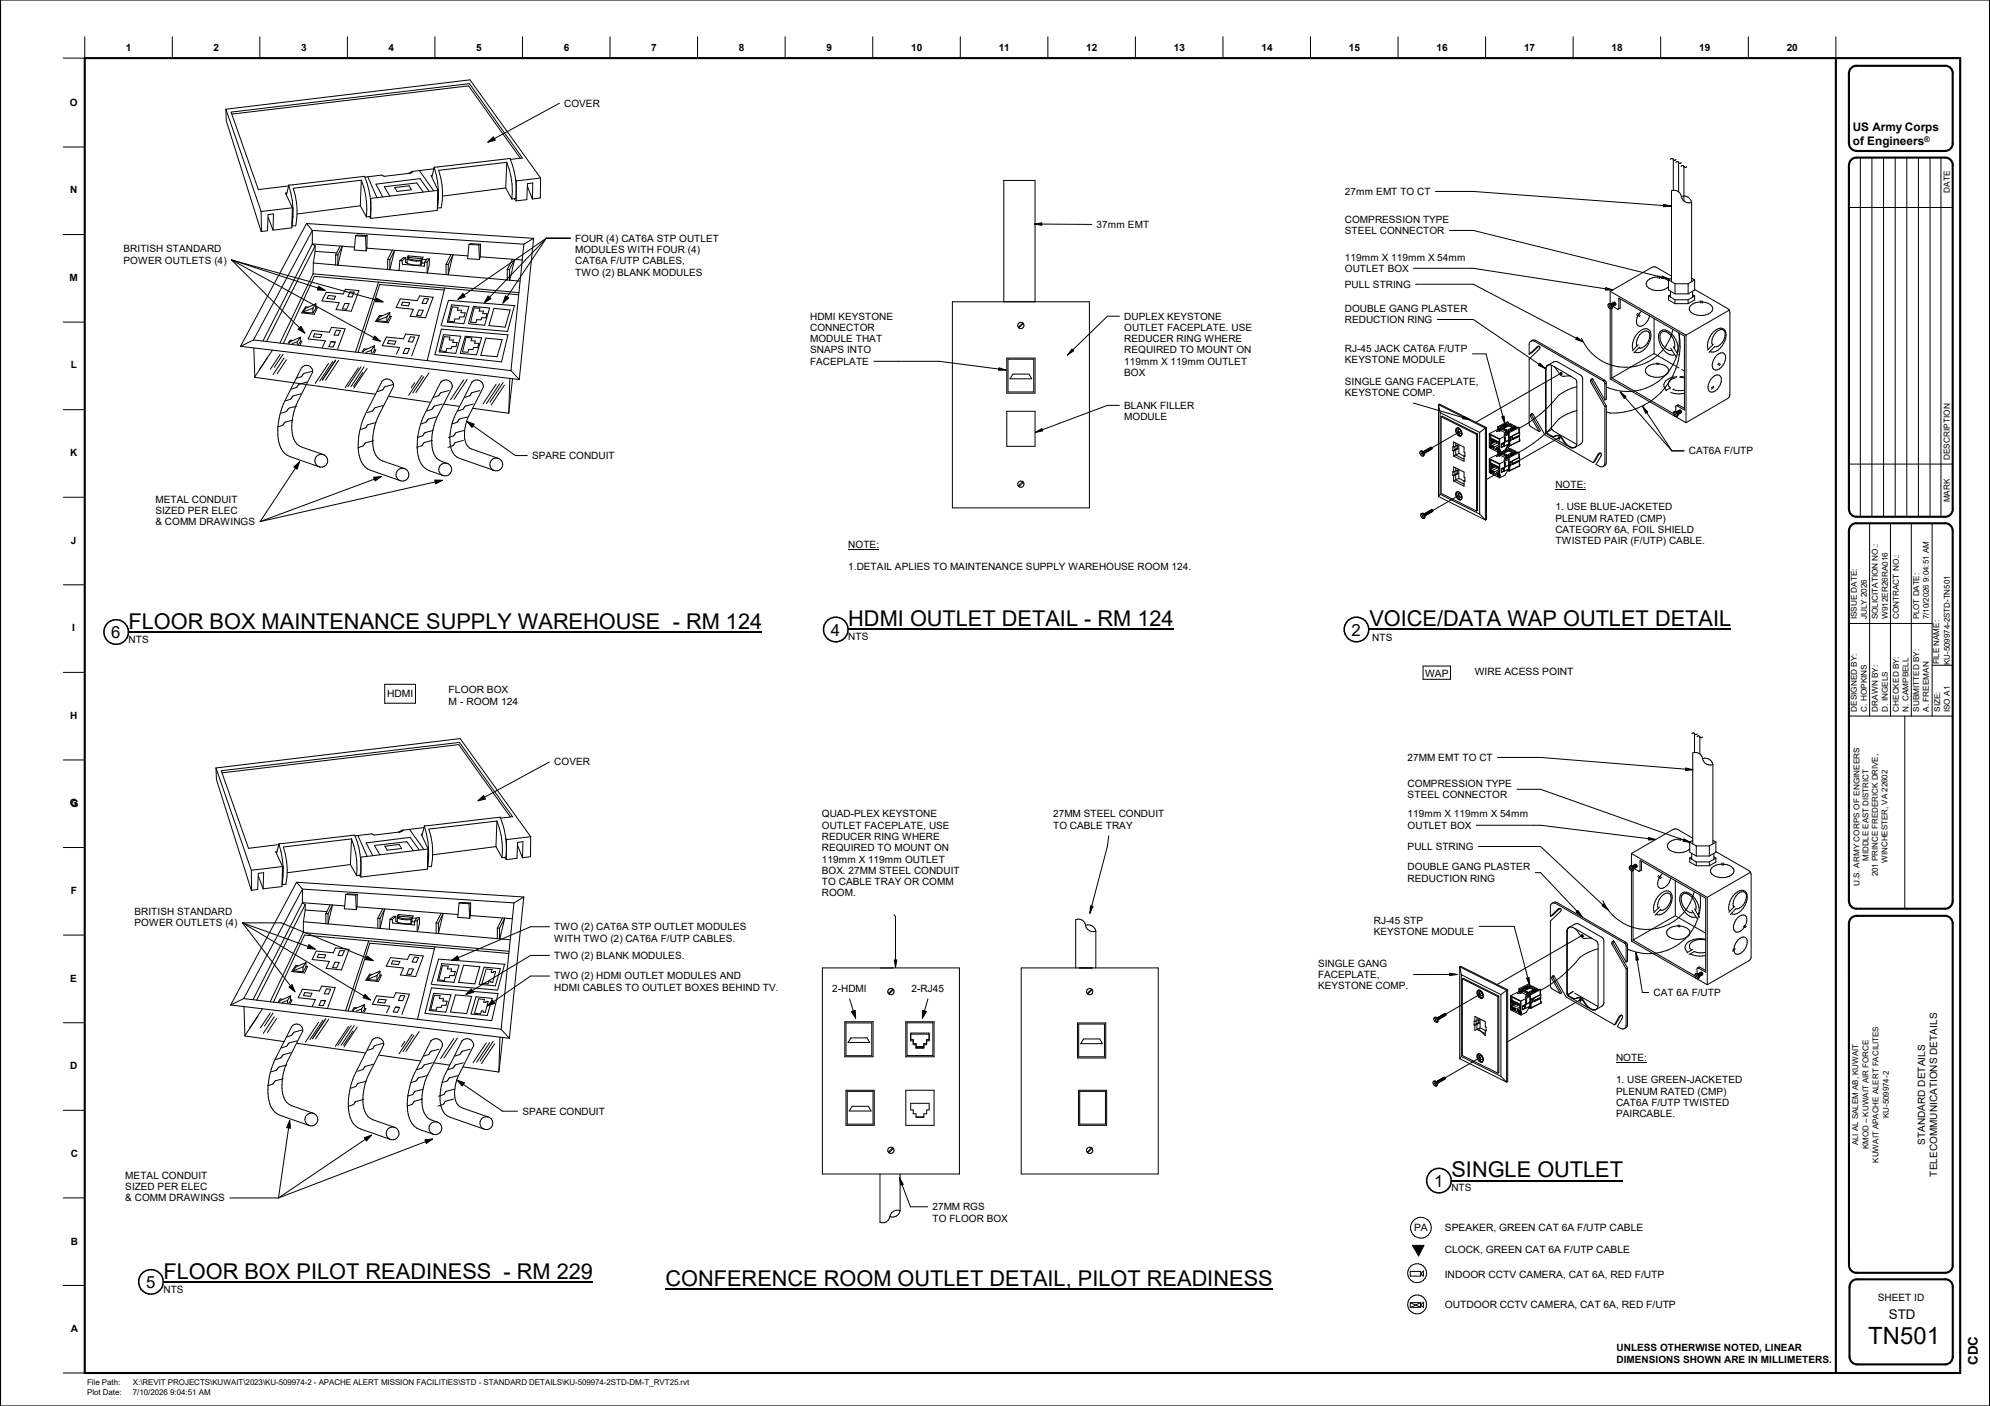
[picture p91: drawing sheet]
<svg xmlns="http://www.w3.org/2000/svg" width="841mm" height="594mm" viewBox="0 0 841 594" stroke-linecap="round" stroke-linejoin="round" font-family="sans-serif">
<defs><g id="words">
<text font-size="10.1" x="789.6" y="567.9">TN501</text>
<g font-size="9.2">
<text x="54.4" y="265.7">FLOOR BOX MAINTENANCE SUPPLY WAREHOUSE - RM 124</text>
<text x="358.5" y="264.6">HDMI OUTLET DETAIL - RM 124</text>
<text x="578.7" y="264.6">VOICE/DATA WAP OUTLET DETAIL</text>
<text x="613.4" y="497.5">SINGLE OUTLET</text>
<text x="69.1" y="540.3">FLOOR BOX PILOT READINESS - RM 229</text>
<text x="281.3" y="543.2">CONFERENCE ROOM OUTLET DETAIL, PILOT READINESS</text>
</g>
<g font-size="7.1">
<text x="47" y="269.6">6</text>
<text x="351.1" y="268.5">4</text>
<text x="571.2" y="268.5">2</text>
<text x="606" y="501.4">1</text>
<text x="61.7" y="544.2">5</text>
</g>
<g font-size="5.6">
<text x="798.2" y="557.4">STD</text>
<text x="835.9" y="576.7" transform="rotate(-90 835.9 576.7)">CDC</text>
</g>
<g font-size="5">
<text x="783.1" y="55.5">US Army Corps</text>
<text x="783.1" y="61.3">of Engineers</text>
</g>
<g font-size="4.3">
<text x="238.4" y="45.1">COVER</text>
<text x="224.9" y="194">SPARE CONDUIT</text>
<text x="54.4" y="271.5">NTS</text>
<text x="358.5" y="270.5">NTS</text>
<text x="580" y="270.7">NTS</text>
<text x="602.3" y="285.9">WAP</text>
<text x="623.3" y="285.2">WIRE ACESS POINT</text>
<text x="163.6" y="294.6">HDMI</text>
<text x="594.9" y="321.5">27MM EMT TO CT</text>
<text x="594.9" y="359.1">PULL STRING</text>
<text x="234.3" y="405.2">TWO (2) BLANK MODULES.</text>
<text x="351.7" y="419.1">2-HDMI</text>
<text x="385.3" y="419.1">2-RJ45</text>
<text x="813.6" y="483.7" transform="rotate(-90 813.6 483.7)">STANDARD DETAILS</text>
<text x="818.7" y="497.2" transform="rotate(-90 818.7 497.2)">TELECOMMUNICATIONS DETAILS</text>
<text x="613.4" y="503.3">NTS</text>
<text x="597.6" y="520.3">PA</text>
<text x="610.6" y="520.3">SPEAKER, GREEN CAT 6A F/UTP CABLE</text>
<text x="610.6" y="529.5">CLOCK, GREEN CAT 6A F/UTP CABLE</text>
<text x="610.6" y="539.9">INDOOR CCTV CAMERA, CAT 6A, RED F/UTP</text>
<text x="69.1" y="546.1">NTS</text>
<text x="793.6" y="549.7">SHEET ID</text>
<text x="610.6" y="552.7">OUTDOOR CCTV CAMERA, CAT 6A, RED F/UTP</text>
</g>
<g font-size="4.2">
<text x="53.2" y="21.6">1</text>
<text x="90.2" y="21.6">2</text>
<text x="127.2" y="21.6">3</text>
<text x="164.2" y="21.6">4</text>
<text x="201.2" y="21.6">5</text>
<text x="238.2" y="21.6">6</text>
<text x="275.2" y="21.6">7</text>
<text x="312.2" y="21.6">8</text>
<text x="349.2" y="21.6">9</text>
<text x="385.1" y="21.6">10</text>
<text x="422.1" y="21.6">11</text>
<text x="459.1" y="21.6">12</text>
<text x="496.1" y="21.6">13</text>
<text x="533.1" y="21.6">14</text>
<text x="570.1" y="21.6">15</text>
<text x="607.1" y="21.6">16</text>
<text x="644.1" y="21.6">17</text>
<text x="681.1" y="21.6">18</text>
<text x="718.1" y="21.6">19</text>
<text x="755.1" y="21.6">20</text>
<text x="29.5" y="44.7">O</text>
<text x="29.6" y="81.7">N</text>
<text x="568.4" y="82.4">27mm EMT TO CT</text>
<text x="568.4" y="94.1">COMPRESSION TYPE</text>
<text x="463.5" y="96.3">37mm EMT</text>
<text x="568.4" y="98.9">STEEL CONNECTOR</text>
<text x="52.2" y="106.6">BRITISH STANDARD</text>
<text x="243.1" y="102.2">FOUR (4) CAT6A STP OUTLET</text>
<text x="243.1" y="106.9">MODULES WITH FOUR (4)</text>
<text x="52.2" y="111.4">POWER OUTLETS (4)</text>
<text x="243.1" y="111.7">CAT6A F/UTP CABLES,</text>
<text x="568.4" y="110.1">119mm X 119mm X 54mm</text>
<text x="29.4" y="118.7">M</text>
<text x="243.1" y="116.5">TWO (2) BLANK MODULES</text>
<text x="568.4" y="114.9">OUTLET BOX</text>
<text x="568.4" y="121.6">PULL STRING</text>
<text x="568.4" y="131.7">DOUBLE GANG PLASTER</text>
<text x="342.4" y="135">HDMI KEYSTONE</text>
<text x="475.1" y="135">DUPLEX KEYSTONE</text>
<text x="568.4" y="136.5">REDUCTION RING</text>
<text x="342.4" y="139.8">CONNECTOR</text>
<text x="475.1" y="139.8">OUTLET FACEPLATE. USE</text>
<text x="342.4" y="144.6">MODULE THAT</text>
<text x="342.4" y="149.4">SNAPS INTO</text>
<text x="475.1" y="144.6">REDUCER RING WHERE</text>
<text x="475.1" y="149.4">REQUIRED TO MOUNT ON</text>
<text x="568.4" y="148.6">RJ-45 JACK CAT6A F/UTP</text>
<text x="29.9" y="155.7">L</text>
<text x="342.4" y="154.1">FACEPLATE</text>
<text x="475.1" y="154.1">119mm X 119mm OUTLET</text>
<text x="568.4" y="153.4">KEYSTONE MODULE</text>
<text x="475.1" y="158.9">BOX</text>
<text x="568.4" y="162.6">SINGLE GANG FACEPLATE,</text>
<text x="568.4" y="167.3">KEYSTONE COMP.</text>
<text x="475.1" y="172.7">BLANK FILLER</text>
<text x="475.1" y="177.5">MODULE</text>
<text x="713.7" y="192">CAT6A F/UTP</text>
<text x="29.6" y="192.7">K</text>
<text x="657.4" y="206.1">NOTE:</text>
<text x="65.7" y="212.3">METAL CONDUIT</text>
<text x="657.4" y="215.6">1. USE BLUE-JACKETED</text>
<text x="65.7" y="217.1">SIZED PER ELEC</text>
<text x="65.7" y="221.9">&amp; COMM DRAWINGS</text>
<text x="657.4" y="220.4">PLENUM RATED (CMP)</text>
<text x="657.4" y="225.2">CATEGORY 6A, FOIL SHIELD</text>
<text x="29.9" y="229.7">J</text>
<text x="358.5" y="231.5">NOTE:</text>
<text x="657.4" y="230">TWISTED PAIR (F/UTP) CABLE.</text>
<text x="358.5" y="241">1.DETAIL APLIES TO MAINTENANCE SUPPLY WAREHOUSE ROOM 124.</text>
<text x="30.5" y="266.7">I</text>
<text x="189.6" y="292.9">FLOOR BOX</text>
<text x="189.6" y="297.7">M - ROOM 124</text>
<text x="29.6" y="303.7">H</text>
<text x="234.3" y="323.4">COVER</text>
<text x="594.9" y="332.5">COMPRESSION TYPE</text>
<text x="29.5" y="340.7">G</text>
<text x="29.9" y="340.8">G</text>
<text x="594.9" y="337.3">STEEL CONNECTOR</text>
<text x="347.3" y="345.4">QUAD-PLEX KEYSTONE</text>
<text x="445.1" y="345.4">27MM STEEL CONDUIT</text>
<text x="594.9" y="345.4">119mm X 119mm X 54mm</text>
<text x="347.3" y="350.2">OUTLET FACEPLATE, USE</text>
<text x="445.1" y="350.2">TO CABLE TRAY</text>
<text x="594.9" y="350.2">OUTLET BOX</text>
<text x="347.3" y="354.9">REDUCER RING WHERE</text>
<text x="347.3" y="359.7">REQUIRED TO MOUNT ON</text>
<text x="347.3" y="364.4">119mm X 119mm OUTLET</text>
<text x="347.3" y="369.2">BOX. 27MM STEEL CONDUIT</text>
<text x="594.9" y="367.7">DOUBLE GANG PLASTER</text>
<text x="29.9" y="377.7">F</text>
<text x="347.3" y="374">TO CABLE TRAY OR COMM</text>
<text x="594.9" y="372.5">REDUCTION RING</text>
<text x="347.3" y="378.8">ROOM.</text>
<text x="56.9" y="386.6">BRITISH STANDARD</text>
<text x="56.9" y="391.4">POWER OUTLETS (4)</text>
<text x="234.3" y="393.1">TWO (2) CAT6A STP OUTLET MODULES</text>
<text x="580.6" y="390.4">RJ-45 STP</text>
<text x="580.6" y="395.2">KEYSTONE MODULE</text>
<text x="234.3" y="397.8">WITH TWO (2) CAT6A F/UTP CABLES.</text>
<text x="234.3" y="413.9">TWO (2) HDMI OUTLET MODULES AND</text>
<text x="557" y="408.4">SINGLE GANG</text>
<text x="557" y="413.2">FACEPLATE,</text>
<text x="29.7" y="414.8">E</text>
<text x="234.3" y="418.6">HDMI CABLES TO OUTLET BOXES BEHIND TV.</text>
<text x="557" y="418">KEYSTONE COMP.</text>
<text x="698.8" y="420.8">CAT 6A F/UTP</text>
<text x="683" y="448.3">NOTE:</text>
<text x="29.6" y="451.8">D</text>
<text x="683" y="457.8">1. USE GREEN-JACKETED</text>
<text x="683" y="462.6">PLENUM RATED (CMP)</text>
<text x="683" y="467.3">CAT6A F/UTP TWISTED</text>
<text x="220.8" y="471">SPARE CONDUIT</text>
<text x="683" y="472.1">PAIRCABLE.</text>
<text x="29.9" y="489">C</text>
<text x="53" y="498.1">METAL CONDUIT</text>
<text x="53" y="502.9">SIZED PER ELEC</text>
<text x="53" y="507.6">&amp; COMM DRAWINGS</text>
<text x="394.1" y="511.4">27MM RGS</text>
<text x="394.1" y="516.2">TO FLOOR BOX</text>
<text x="29.9" y="525.9">B</text>
<text x="29.9" y="562.9">A</text>
<text x="683.2" y="570.8">UNLESS OTHERWISE NOTED, LINEAR</text>
<text x="683.2" y="575.8">DIMENSIONS SHOWN ARE IN MILLIMETERS.</text>
</g>
<g font-size="3.5">
<text x="824.1" y="81.4" transform="rotate(-90 824.1 81.4)">DATE</text>
<text x="824.1" y="194.4" transform="rotate(-90 824.1 194.4)">DESCRIPTION</text>
<text x="824.1" y="212.2" transform="rotate(-90 824.1 212.2)">MARK</text>
</g>
<g font-size="3.4">
<text x="784.8" y="261.7" transform="rotate(-90 784.8 261.7)">ISSUE DATE:</text>
<text x="788.9" y="261.7" transform="rotate(-90 788.9 261.7)">JULY 2026</text>
<text x="793.6" y="261.7" transform="rotate(-90 793.6 261.7)">SOLICITATION NO.:</text>
<text x="797.8" y="261.7" transform="rotate(-90 797.8 261.7)">W912ER26RA016</text>
<text x="802.4" y="261.7" transform="rotate(-90 802.4 261.7)">CONTRACT NO.:</text>
<text x="811.1" y="261.7" transform="rotate(-90 811.1 261.7)">PLOT DATE:</text>
<text x="815.2" y="261.7" transform="rotate(-90 815.2 261.7)">7/10/2026 9:04:51 AM</text>
<text x="819.6" y="280.8" transform="rotate(-90 819.6 280.8)">FILE NAME:</text>
<text x="824.1" y="281.1" transform="rotate(-90 824.1 281.1)">KU-509974-2STD-TN501</text>
<text x="784.8" y="300.8" transform="rotate(-90 784.8 300.8)">DESIGNED BY:</text>
<text x="788.9" y="300.8" transform="rotate(-90 788.9 300.8)">C. HOPKINS</text>
<text x="793.6" y="300.8" transform="rotate(-90 793.6 300.8)">DRAWN BY:</text>
<text x="797.8" y="300.8" transform="rotate(-90 797.8 300.8)">D. INGELS</text>
<text x="802.4" y="300.8" transform="rotate(-90 802.4 300.8)">CHECKED BY:</text>
<text x="806.6" y="300.8" transform="rotate(-90 806.6 300.8)">N. CAMPBELL</text>
<text x="811.1" y="300.8" transform="rotate(-90 811.1 300.8)">SUBMITTED BY:</text>
<text x="815.2" y="300.8" transform="rotate(-90 815.2 300.8)">A. FREEMAN</text>
<text x="820" y="300.8" transform="rotate(-90 820 300.8)">SIZE:</text>
<text x="824.1" y="300.9" transform="rotate(-90 824.1 300.9)">ISO A1</text>
<text x="789.7" y="363.8" transform="rotate(-90 789.7 363.8)">MIDDLE EAST DISTRICT</text>
<text x="797.7" y="364.6" transform="rotate(-90 797.7 364.6)">WINCHESTER, VA 22602</text>
<text x="793.7" y="370.2" transform="rotate(-90 793.7 370.2)">201 PRINCE FREDERICK DRIVE,</text>
<text x="785.8" y="374.5" transform="rotate(-90 785.8 374.5)">U.S. ARMY CORPS OF ENGINEERS</text>
<text x="798.3" y="472.5" transform="rotate(-90 798.3 472.5)">KU-509974-2</text>
<text x="785.2" y="483.9" transform="rotate(-90 785.2 483.9)">ALI AL SALEM AB, KUWAIT</text>
<text x="789.7" y="485.6" transform="rotate(-90 789.7 485.6)">KMOD – KUWAIT AIR FORCE</text>
<text x="794" y="491.3" transform="rotate(-90 794 491.3)">KUWAIT APACHE ALERT FACILITES</text>
<text x="36.8" y="585.4">File Path:</text>
<text x="56.1" y="585.4">X:\REVIT PROJECTS\KUWAIT\2023\KU-509974-2 - APACHE ALERT MISSION FACILITIES\STD - STANDARD DETAILS\KU-509974-2STD-DM-T_RVT25.rvt</text>
<text x="36.8" y="589.5">Plot Date:</text>
<text x="56.1" y="589.5">7/10/2026 9:04:51 AM</text>
</g>
<text font-size="3.3" x="813.3" y="59.8">®</text>
</g></defs>
<path d="M578.7 265.6h153v.7h-153zM613.4 498.5h72.6v.7h-72.6zM597 526.2h4.8v4.4h-4.8z" fill="#000"/>
<g fill="none" stroke="#000" stroke-width=".42">
<path d="M95.5 46.1l.1 5 14.8 46.7 2.6-.3 .3-6.8 2.3-.3-.2 6.8M95.5 46.1l14.9 43.3M95.5 46.1l103.1-12.4 29.9 41.5M98 48.2l100-11.9 21.9 30.5M122.1 78.2l-1.1 4.1M152.7 76.2a32.2 32.2 0 0 1 2.2 15.5M152.7 76.2l-28.8 3.3a30.7 30.7 0 0 1 1.1 15.9l-1.7 .1M152.7 76.2l-.4 10.8M155.4 74.7l3.9 8.8M166.8 79.2l6.1-.7 1 1.7-6.1 .7zM174.6 72.4l-1.5 .8-10.7 1.3-1.1-.5-7.1 .8M177.2 72.1l6.1 8.5"/>
<path d="M182.6 74.2h-.4l2.8 6-.2 8.7-28.1 3.4-.7-.8M183.4 71.3l-9.5 1.2-1.4 .8M183.6 70.6l-1.1 4.1M185.2 80l-.3 7.8M213.7 79.4l2.6 4.7M213.7 79.4l-26.7 3.4M214.2 68.6a32.2 32.2 0 0 1 2.1 15.5M214.2 68.6l-28.8 3.4a30.7 30.7 0 0 1 1.1 15.8l-1.8 .1M214.2 68.6l-.5 10.8M215.7 67.4l5.1-.6-22.4-31.5-100.7 12.1 11.5 32.7 12.8-1.5M217.9 75.8l.3 .7M218.2 76.5l-.1 8.4"/>
<path d="M228.5 75.2l-10.3 1.3M228.5 75.2l-.2 8.5-3.3 .4-2.1-5.3M707.2 67.4l-.6-.4-.6 .4M707.2 67.4v13M708.2 68.7l.6-.5 .8 .8h.8l.2-.3M708.4 67.4a.66 .66 0 0 1-.6 .4 .66 .66 0 0 1-.6-.4M709.4 68.7v12.3M710.5 70.4l.6-.5 1.2 .9 .5-.4M711.7 70.4v14.5M110.4 89.4l.1 8.4M113.3 91.9l2.1 5.3M121.2 81.5l-.6 .1 3 6.2-.2 8.5"/>
<path d="M123.3 96.3l-7.9 .9M123.5 87.8l-13.1 1.6M123.7 87.5l-.3 7.9M129.5 94.4l2.5 3M129.5 94.4l-27.9 51.9M129.5 94.4l96 6.3M132 97.4l-24.9 46.2M132 97.4l89.4 5.8M132 97.4v5.7M150.3 99.7l4.2 .2M150.3 99.7l-.6 6 5.1 .3M152.3 87l2.6 4.7"/>
<path d="M152.3 87l-26.7 3.4M154.5 99.9l.3 6.1M155.2 99.6l-.1 5.1-.3 1.3M155.2 99.6l-4.2-.3-.7 .4M155.2 99.6l-.7 .3M156.5 91.4l-1.6 .3M156.5 91.3a33.7 33.7 0 0 0-2.4-16.8l-32.1 3.7a36.4 36.4 0 0 1 1.5 16.8M156.7 83.9v8.3M178.9 81.2l-2.8-3.9-13.7 1.6 2.3 3.9M181.4 80.9l-3.9-5.4-18.6 2.3 2.9 5.5M185 80.4l-28.3 3.4M216.3 84.1l1.7-.3a34.1 34.1 0 0 0-2.4-16.8l-32.1 3.7a36.7 36.7 0 0 1 1.5 16.7"/>
<path d="M217.3 84l.8 .9 4.5-.5 .3-6.8 2.3-.3-.2 6.8M606.7 80.9h16l83.5 6.2M612.5 97.4h10.2l82.7 20.5M703 86.3l3.2 .8-3.3 .3zM710.6 83a3.1 3.1 0 0 0-4.2-2.4v38.4M710.6 83l.8 1.7 .8 .6M712.2 85.3l1.8 .4 .9-.2M712.5 82.9l1.6 1M712.5 82.9l-1.9 .1M714.1 83.9l.8 1.6M714.9 85.5v33.5M132 103.1l-20.9 41"/>
<path d="M132 103.1l17.8 1.3M132 103.1l1.2 .8M132.3 115.7l87 8M132.3 115.7l-14 29.3M132.4 111.1l87.4 7.7M132.4 111.1l-.1 4.6M133.2 103.9l-20.6 40.4M133.2 103.9v2.3M133.2 106.2l-.8 4.9M133.2 106.2l9.1 .7M141.9 107.7v4.3M141.9 107.7h.9"/>
<path d="M143.8 104l-1.9 3.7M144.7 104l-1.9 8.1v-4.4zM155 104.9l42.7 3.2M160 119.2l-9.8 29.6M163.8 109.7v4.2M163.8 109.7h1M165.9 105.7l-2.1 4M166.7 106l-1.9 8v-4.3M166.8 105.8l-2 3.9M169 110.1l.9 .1M169 110.1l-.3 4.1M169.9 110.2l.2 1.5 9.3 .8 .1-1.7"/>
<path d="M171.4 108.9h-.8l-1.6 1.2M171.4 108.9l-1.5 1.3M171.4 108.9v2l.6 .1M172 109.6v1.7l1.9 .5 3.9 .2M172 109.6l3.9 .8 1.9-.2M172 109.6l.5-.3 3.6 .7 2-.1M172.1 109.5l.4-1.4 6.3 .6-.5 .9M172.7 108.8l5.7 .5M172.7 108.1v1.2M177.8 110.2v1.8M178.1 109.9l-.3 .3M178.1 109.9l-.3 2.1"/>
<path d="M178.3 109.6v1.4l1 .2M178.3 109.6l2 .1M179.5 110.8h1M180.5 110.8v4.6M181.4 109.4l-.9 1.4M181.4 109.4v2.4l-.8 3.6M181.4 109.4h-.9l-1 1.4M188.5 111.7v4.3M188.5 111.7h.9M190.6 107.6l-2.1 4.1M191.3 108l-1.9 8.1v-4.4M191.5 107.7l-2.1 4"/>
<path d="M198.2 103.3l4.2 .2M198.2 103.3l-.6 6 5 .3M202.4 103.5l.2 6.1M203 108.5l17.7 1.4M203.1 103.2l-.1 5.1-.4 1.3M203.1 103.2l-4.2-.2-.7 .3M203.1 103.2l-.7 .3M214.4 113.8v4.5M214.4 113.8l.9 .1M215.3 113.9v4.5M216.5 109.6l-2.1 4.2M217.5 109.6l-2.2 4.3"/>
<path d="M217.5 109.6l-2.1 8.8M221.4 103.2l-5.5 53.4M225.5 100.7l-6 59.7M225.5 100.7l-4.1 2.5M597.4 113.4h25.3l59 9.1M699.4 112.7l-1.2 .2-17.7 10.2M699.4 112.7l7 4M700.7 116.6v1M700.7 117.1a4.6 4.6 0 0 0-5 2.6 3.9 3.9 0 0 0 4.3 3.1 6.3 6.3 0 0 0 5.1-1.7M701.3 116.7v1M701.3 117.1a5.4 5.4 0 0 1 3.8 1.6M702.5 116.6l2.9 1.3-3.2-.3z"/>
<path d="M705.1 118.3v4.3l2.8 1.6M706.4 117.6l-1.3 .7 2.8 1.6M707.9 119.9v4.3M707.9 119.9h5.5v4.3h-5.5M714.9 117.6l1.3 .7M716.2 118.3v4.3l-2.8 1.6M716.2 118.3l-2.8 1.6M130.1 129.8l-.9-.1-1.7 2.5 5.3 .6 1.3-2.8h-.6M133.5 128.4l-1.3 1.8v2.1l-4.1-.4M133.5 128.4v1.9l-1.2 2M133.5 128.4l-4.3 1.8-1.1 1.6 4.2-1.6M137.8 123.5l7.2 .7 1-2 5.7 .6-3.2 8.7-6.5-.7 1.3-2.9-7.2-.8z"/>
<path d="M138.8 124.8l3 .4-.6 1.3-3-.4zM142.1 139.5l1.8 .2-.9 2-1.8-.1zM145.8 128.2l1.7 .1-1 2.4-1.8-.2zM148 123.3l1.7 .1-.9 2.1-1.8-.1zM159.3 135.6l4.2 .3v-2l1.2-1.9v1.9l-1.2 2M161.4 133.4l-1-.1-1.7 2.5 5.4 .6 1.3-2.7-.6-.1M164.7 132l-4.2 1.9-1.1 1.6 4.1-1.6M169.2 126.3l7.2 .7 .9-2 5.7 .6-3.2 8.7-6.4-.7 1.3-2.9-7.3-.8zM170.2 127.6l3 .4-.6 1.2-3-.3zM177.1 131l1.8 .1-1.1 2.4-1.7-.2zM179.3 126.1l1.8 .1-1 2.1-1.7-.2zM186.5 139.1l28.2 2.4-2.7 11.4-28.2-3z"/>
<path d="M187.7 122.6l-27.3-2.4-9.1 28.7M188 121.6l-7.4 30.7M190.8 128.8l7.4 .7-2.2 7.3-7-.7zM191.1 129.7l2.5 .2-.3 1.2h1.8l-.3 1 1.8 .1-.5 1.7h-1.8l-.2 .9-1.8-.1-.4 1.2-2.3-.1zM200.1 129.5l6.8 .6-2.1 7.3-6.8-.6zM200.4 130l2.4 .3-.3 1.1h1.8l-.3 1.1h1.8l-.4 1.8-1.9-.1-.2 .9h-1.8l-.3 1.2-2.3-.2zM208.7 130.3l6.9 .7-2.1 7.2-6.9-.6zM217.4 129.1l-2.9 10.9-27.6-2.3M217.7 129.2l-28.2-2.3-3.1 10.7M219.2 124.5l-86.3-7.7-13.1 28.3M402.5 127.5h57.9v87.1h-57.9zM424.2 127.5v-51.3h13.2v51.3"/>
<path d="M432.3 136.4l-1.9 1.9M432.5 136.7l-1.9 1.9M473.1 133.6h-5.1l-16.9 16.4M598.4 120.1h24.3l46.3 24.3M607.4 135h15.3l30.4 20.7M678.6 121.5l3.1 1-3.3 .1zM679.8 128.5a1.31 1.31 0 0 1 1.1 2M679.8 128.5a1.32 1.32 0 0 0 .8 2M679.8 128.5l.6-.2 .4 .2M679.9 128.7l.9 1.5M680.5 123.1v5.2M680.5 130.5v29.6l32.1 18.5"/>
<path d="M680.5 123.1l32.1 18.5M680.6 130.5h.3M680.6 129.3l-.5 .3M680.8 128.5l.5 .4M680.8 128.5l.8-.3 .4 1.1M680.8 128.5l.4 .4M681 128.3l.6 .4 .1 .8h-.3l-.2-.6M681.2 130.3v29.4M681.3 128.9l.1 1.1-.5 .5M681.4 128.1l.8-.2 .4 .7-.3 .4M681.6 128l.7 .8-.6 .6M681.7 129.5l1.9 1.1h.5v-4.6l27.8 16v31.3l-3.1-1.8 .6-.4 2.5 1.4"/>
<path d="M682 127.8l.5-.1 .3 .4 .1 .7-.3 .1M684.7 126.3v3.7l-.5 .3M691.6 132.9l1.4 .8M691.9 132.4l1.3 .9M692.3 133.3a3 3 0 0 0 .4 4.5 4.7 4.7 0 0 0 4.4-4.3M693.7 131.5l-1.2 1.3M699.1 134.6v14.8M705.1 125.1l2.8 1.6M705.1 125.1v1.6l2.8 1.6M706 124.5l-.9 .6M706 123.1v2.5M707 139.2a20.4 20.4 0 0 1-17.9 15.9 20.4 20.4 0 0 1-20.7-12.1"/>
<path d="M707.9 126.7v1.6M707.9 126.7h5.5v1.6h-5.5M714.5 129.1a6.9 6.9 0 0 1 9 .3 2.59 2.59 0 0 1-2.5 3.6 6.3 6.3 0 0 1-6.9-1.8l-.2-.8zM715.3 124.5l.9 .6M715.4 123.1v2.5M716.2 125.1v1.6l-2.8 1.6M716.2 125.1l-2.8 1.6M716.2 122.3l14 8.1 .8 .9 .1 35.5-.4 1.2-.5 .4-17.6 10.2M718.8 127.1v1M719.3 127.1l.1 1M726.2 139.6a5.6 5.6 0 0 0-2.4 6.2M726.2 139.6a1.82 1.82 0 0 1 2.3 0 1.82 1.82 0 0 1 .6 2.2 5.8 5.8 0 0 1-3.7 4.7"/>
<path d="M730.8 131l-18.2 10.6M101.6 146.3l117.9 14.1M107.1 143.6l108.8 13M107.1 143.6l-5.5 2.7M107.3 147l.4 12.4 50.9 7.2M113.1 151l-5.5 8.3M115.1 148l-5.6 8.3M118.4 149.8l-4.1 6.2M119.6 149.7l-3.6 5.5M120.1 151.3l-4.7 7M121.1 152l-4 5.9M123.6 143.9l-1-.1-.8 1.2"/>
<path d="M125.7 144.4l-2.3 .8M126.9 142.5l-1.3 1.9v1.1M126.9 142.5v1.9l-.7 1.2M126.9 142.5l-4.2 1.9-.5 .7M127 144.1l.6 .1-.7 1.5M127.5 155.4a2.6 2.6 0 0 1 3-.8 2.6 2.6 0 0 1 1.6 2.7l-6.3 12.5a22.4 22.4 0 0 0-1.6 15.7 5.5 5.5 0 0 0 3.3 3.4l9.5 3.3M127.5 155.4l-7 13.8a27.9 27.9 0 0 0-2.3 18.9 7.3 7.3 0 0 0 4.4 4.9l12.5 4.3M131.8 156.9l-3.3 .9-1.2 1.4-2.1 .7M133 141.1l3 .3-.6 1.3-3-.4zM136.2 146.8l1.3-2.8-7.3-.8 1.8-3.6 7.1 .8 1-2.1 5.7 .6-3.1 8.7M138.9 153.6l-5.6 8.3M139.9 144.4l1.8 .1-.9 2.1-1.8-.1z"/>
<path d="M140.7 152.7l-5.6 8.3M141.8 152.3l-5.6 8.4M141.9 152.1l-5.6 8.3M143.1 152.3l-5.6 8.4M151.5 155.4l-5.6 8.3M152.6 155l-5.6 8.4M153.3 157.4l-3.9 5.9M153.9 155l-5.6 8.4M154.9 147.5l-1.1-.1-.8 1.3M155.2 155.7l-5.6 8.3M157 148l-2.3 .9M158.2 146.1l-1.3 1.9v1.2"/>
<path d="M158.2 146.1v1.9l-.7 1.2M158.2 146.1l-4.2 1.9-.5 .7M158.2 147.8h.6l-.7 1.5M164.3 143.9l3 .3-.5 1.3-3.1-.4zM167.6 149.6l1.3-2.8-7.4-.7 1.8-3.7 7.2 .8 .9-2.1 5.8 .6-3.2 8.7M171.3 147.2l1.8 .1-1 2.1-1.8-.1zM173.5 142.3l1.8 .2-1 2-1.7-.1zM178.4 158.6l-5.6 8.4M179.1 159.1l-4.6 7M181.3 157.5l-5.5 8.4M187.4 141.4l7.3 .7-2.1 7.2-7-.6zM187.7 142.2l2.5 .3-.3 1.1h1.7l-.3 1.1h1.9l-.5 1.8-1.8-.1-.3 .9h-1.8l-.3 1.2-2.3-.2z"/>
<path d="M196.6 142.1l6.9 .6-2.1 7.2-6.9-.6zM197 142.6l2.4 .2-.3 1.2h1.8l-.3 1 1.8 .1-.5 1.7h-1.8l-.2 .9h-1.8l-.4 1.1-2.2-.1zM205.3 142.9l6.9 .6-2.1 7.3-6.9-.7zM215.5 159.9l-.5 14.7-15.2-2.1M215.9 156.6l3.6 3.8M216.6 159.9l-1.6 14.6M369.3 152.7h27.6l28.3 3.6M422.1 155.4l3.1 .9-3.2 .2zM425.5 151.3h11.9v14.8h-11.9zM426 151.8h10.9v13.8h-10.9zM428.1 158.1h6.8l1.1 2h-9.2zM453.1 147.4l.7 .8-2.7 1.8z"/>
<path d="M622.3 149.5h5.7l8 29.5M646.3 149.7l.1-4.9a2.12 2.12 0 0 1 2.6-1l29.1 16.8M647.3 144l1.1 .1 29.1 16.9M650.5 146.3a.83 .83 0 0 1-.1 1.4l-4.1 4v27.3l.7 1.3 3.5 2M650.5 146.3l-.8 .1-3.4 3.3M650.5 146.3l-4.2 3.4M650.8 153.5l2.3 2.2-2.9-1.4zM654 154.4l2.5-1.4 1.3-.3 10.2 5.8 .8 .9 .1 26.7-.1 .6-.8 1-2.5 1.4M654.2 154.3l-.8 1.5v26a3.4 3.4 0 0 0 4.9 2.1l1.2 .3 .4 .5a7.1 7.1 0 0 0 4 4.2l1.2 .3M655.7 154.5v26.6l.8 1 9.7 5.6M656.7 154.9l7.3 4.1M656.7 154.9a1.99 1.99 0 0 0-2.1-.7 1.99 1.99 0 0 0-1.4 1.8v25.9a2.63 2.63 0 0 0 2.2 2.4"/>
<path d="M656.7 154.9l3 3.8 4.3 .3M659.6 157.4l.4 .3v.5l-.4-.3zM659.7 157.4v.3M659.7 157.7l.4 .4M659.8 157.7l-36.1 20.7M664 159l2 1.3 .4 1.2v26l-.2 .8-1.1 .9M666.5 142.5l2.5 1.9-3.1-1zM681.2 159.7l26.1 15.1M690.2 147.9a7.6 7.6 0 0 1 5.1-9 2.7 2.7 0 0 1 2.3 4 7 7 0 0 1-6 6.1l-.7-.3M691.8 146.3a5.4 5.4 0 0 1 4-6.5 2.06 2.06 0 0 1 1.3 3.2 4.8 4.8 0 0 1-4.5 4M692.4 145.7l-2.5 2.5M693 146.6l-2.5 2.5"/>
<path d="M695.5 157.3a3 3 0 0 1 3.3-3.5 5.8 5.8 0 0 1 6.4 2.4 2.52 2.52 0 0 1-1.8 2.6M695.5 157.3l1.2 1.2 1 .5M699 149.4l10.6 6.1M699.1 149.4l-17.9 10.3M700.3 153.3v.8M700.8 153.3v.8M701.5 140.3a3.3 3.3 0 0 1 5.1 .9 10.2 10.2 0 0 1 2.5 4.8M701.5 140.2a7.7 7.7 0 0 0 3.6 9.4l1 .4 1.7-.1M701.8 143.9a3 3 0 0 1 .9-3.8 5 5 0 0 1 4.9 4.3l.2 1.1-.2 1.7M701.8 143.8a5.3 5.3 0 0 0 4.9 4.3M703.5 158.7a7.5 7.5 0 0 1-5.8 .3M706.1 147.1l2.2 3.6"/>
<path d="M707.1 146.5l2.2 3.6M708.5 159.6a3.2 3.2 0 0 0-3.4 3.1l.9 1.2-2 1.2M708.7 159.1a5.5 5.5 0 0 0-5.5 3.4l.4 1.6 .7 .8M709.1 146l-.1 2.2-.3 .9M709.6 140.6a21.9 21.9 0 0 1-30.7 23M709.6 140.9a28.8 28.8 0 0 1-29.2 33.6l-1.5-.5M709.9 159.4l1 .1M710.1 159.1l1.8 .2M710.8 156.2l1.1 .6M710.9 159.5l1 .2M712.6 141.6v37M721.6 145.8l.4 1.9"/>
<path d="M723.7 159.6a1.99 1.99 0 0 1 2.4-1.2 1.99 1.99 0 0 1 1.4 2.3 5.6 5.6 0 0 1-4.2 5 2.67 2.67 0 0 1-.9-4.3l1.3-1.8M724.1 145.5l-2.4 2.5M724.6 146.5h.8M724.7 146.4l-2.4 2.5M724.7 151.1a3.7 3.7 0 0 0-.2 5.1 3.8 3.8 0 0 0 4.2-2.8 3.5 3.5 0 0 0-.2-4.2 3 3 0 0 0-3.8 1.9M725.9 153.8l.9 .6M726.2 153.4l.9 .6M729 143.8a3.6 3.6 0 0 0-1.2-5.1 6.9 6.9 0 0 0-6.2 7.1M729 143.9a6.8 6.8 0 0 1-5.6 4.9l-.7-.3M123.8 177.5l-3.2 .9-1.3 1.3-2 .7M125.4 171.6l-3.3 .9a3.7 3.7 0 0 1-3.2 2.1M127.2 166.4l-3.2 .9a3.7 3.7 0 0 1-3.3 2.1"/>
<path d="M129.7 161.5l-3.3 .8a3.9 3.9 0 0 1-3.3 2.1M158.9 178.5l-3.3 .9-.9 1.2-2.3 .9M161.9 171.4l-3.3 .9a3.9 3.9 0 0 1-3.3 2M164.6 167.5l17.4 2.5M166 162.5l-3.2 .9-1.3 1.4-2 .7M175.3 161.7l-1.5 2.1M184.4 176.2l-3.3 .8-1.2 1.5-2.1 .7M186.3 161.5a2.75 2.75 0 0 1 3.1-.8 2.75 2.75 0 0 1 1.7 2.8M186.4 161.2l-7 13.9a27.7 27.7 0 0 0-2.3 19 7.5 7.5 0 0 0 4.5 4.8l5.6 2M186.9 170.7l-3.3 .9-.9 1.2-2.4 .9M187.5 170.8l6.7 .9M189.7 165l-3.2 .9-1.3 1.4-2 .6"/>
<path d="M191.3 163.3l-6.3 12.5a22.2 22.2 0 0 0-1.7 15.8 7.1 7.1 0 0 0 6 4.3M196 160.5l-5.6 8.4M197.4 160.3l-5.5 8.4M197.5 176.2l-3.2 .8-1 1.3-2.3 .9M199.4 161.5a2.78 2.78 0 0 1 3.2-.8 2.78 2.78 0 0 1 1.7 2.8M199.6 161.2l-7.1 13.9a21.5 21.5 0 0 0-1.5 15.3 5.5 5.5 0 0 0 3.2 3.3l14.5 5.1M200 170.7l-3.3 .9-1.2 1.4-2 .7M202.9 165l-3.3 .9-.9 1.1-2.4 .9M204.4 163.3l-6.3 12.5a15.5 15.5 0 0 0-1 11.9l1.3 1.6 .9 .4 11.5 4.1M209.7 162.3l-5.6 8.4M211.2 162.2l-5.6 8.3M212.6 161.6l-5.5 8.4"/>
<path d="M213.2 162.7l-5.6 8.4M425.5 173.8h11.9v14.8h-11.9zM473.1 171.3h-5.1l-30.5 11.4M597.3 170.3l24 7M607.9 171v38.8M607.9 171l.5-.2 19.8 9.9M607.9 171l19.9 9.9M607.9 171l.7 3.3M608.6 174.3v34.6M608.6 174.3l16.7 8.4M609 176.1v32.3l15 7.5M609 176.1l.5-.2 15 7.4"/>
<path d="M609 176.1l15 7.5M618.4 175.9l2.9 1.4-3.1-.3zM634.7 176.1l1-.3 .3 3.2zM635.3 179.9h.1M635.4 179.7h.1M635.4 179.9v.1M635.4 179.7v.2M635.4 180h.1M635.5 179.7h.1M635.5 179.8l.3 .1M635.5 179.8l.2 .1M635.6 179.6l-.3 .2"/>
<path d="M635.6 179.7l.2 .2M635.7 179.6l-.2 .1M635.7 179.9h.1M635.8 179.6h.1M635.8 179.7l.4 .1zM635.8 179.8l.3 .2M635.8 179.8l.1 .1M635.9 179.6h.1M636 179.6l.1 .1M636.2 179.6l.2 .2M636.2 179.6l-.7 .1M636.2 179.7h.1"/>
<path d="M636.2 179.7l.2 .2M636.4 179.9h.1M636.4 179.9l-.1 .1M637.4 179.8l-1.7 .8M637.4 179.8l.3 .2M637.4 179.8l-1.1-.6-1.7 .8M637.5 178.5l-.4-.2-4.2 2M637.5 178.5v.6M637.5 178.5l-4.2 2.1M637.5 179.1l-.7 .4M637.5 179l.8 .2M637.5 179.1l.5 .3"/>
<path d="M637.7 180l-2.2 1.1M637.7 180l2.5 1.2M638 179.3v.5l2.1 1M638 179.3l.5-.2 2.1 1.1M638 179.3l2.1 1.1M647.5 174.8l5.4 8.9 20.4 11.8M647.5 174.8l-.6 .5v.7l3.6 6.3M647.6 174.8l-.2 .8 3.6 6.4-.5 .3M666.4 163.4a17.2 17.2 0 0 0-10 6.4 51.8 51.8 0 0 1-14.4 11.2M666.4 173.4a23.9 23.9 0 0 0-7.6 3.6 52.4 52.4 0 0 1-16.8 14.1M672.9 160l5.4 9M672.9 160l-.6 .5-.1 .8 6.1 10.5"/>
<path d="M672.9 160l-.1 1 6.1 10.5M677.5 161l.8 1.2M678.1 160.6l-.6 .4M678.1 160.6l.8 1.3M678.3 162.2v6.8M678.3 171.8v24l-.5 1.1M678.9 161.9l-.6 .3M678.9 161.9v6.8l-.6 .3M678.9 171.5v24l-.2 .6-.9 .8M678.9 171.5l-.6 .3M684.7 165.6l2.5 2-.8 .8zM684.7 165.6l21.9 24.9"/>
<path d="M694.2 171.7l2.2 2.4-.9 .6zM694.2 171.7l12.4 18.8M706 165.9l2.3 .5h2.4M707 164.5a7.9 7.9 0 0 0 4.9 .4M707.3 174.8a1.26 1.26 0 0 0 1.4 1.2M707.3 164.4l-.1 .1M707.5 174a1.31 1.31 0 0 1 1.2 2M707.5 174l-.2 .8M707.7 174.3l.8 1.4M708.4 174.9l-.6 .3M708.7 173.9l.8 .8-.3 .3a1.16 1.16 0 0 0-1.7-1M708.8 171.4l-.6 .4v2"/>
<path d="M709.2 173.7l.5-.1 .3 1.1M709.5 173.5l.5-.1 .4 .8-.6 .6M709.5 174.9l.3-.4-.8-.8-.4 .3 .4 .5 .2 1.1-.5 .4M709.8 173.4l.5-.1 .2 .3 .2 .4-.3 .4M711.9 166.2l-1.2 .2M724.3 163.2l-1 .7M724.3 163.7l-1 .7M157.9 186.2l-3.3 .9-1.3 1.4-2 .6M171.2 198.1l-9.5-3.3a8.4 8.4 0 0 1-4.2-9l.6-4.7 1.3-4.2 7-13.7a2.78 2.78 0 0 0-1.7-2.9 2.78 2.78 0 0 0-3.2 .8l-7.1 13.9a27.8 27.8 0 0 0-2.2 18.9 7.6 7.6 0 0 0 4.4 4.8l12.5 4.4M182.7 186.1l-3.2 .8-1 1.3-2.4 .8M183 181.9l-3.3 .9-1.3 1.4-2 .7M195.8 186.1l-3.2 .8-1 1.3-2.3 .8"/>
<path d="M196.1 181.9l-3.3 .9a3.7 3.7 0 0 1-3.2 2.1M437.5 182.7l2.8-1.6 .4 1zM600.3 190.7a1.16 1.16 0 0 1 1.4 .5 1.16 1.16 0 0 1-.3 1.5M600.3 190.7a1.33 1.33 0 0 1 1.1 2M600.3 190.7a1.33 1.33 0 0 0 1.1 2M600.5 191l.8 1.4M601.1 191.6l-.5 .3M601.5 190.9h.4l.2 .6zM601.9 190.7l.4 .7M602 190.5l.4 .8M602.2 190.4l.5 .8M602.2 190.4l-.5 .4"/>
<path d="M602.3 191.4l-.2 .1M602.4 191.3h-.1M602.4 190.3l.5 .8M602.4 190.3l-.1 .1M602.6 190.2l.4 .7M602.7 191.2l-.2 .1M602.8 190.1l-.4 .2M602.8 190.1l.4 .7M602.9 191.1h-.2M603 190.9l-.1 .1M603 190h.5l.1 .6M603 190l.5 .7"/>
<path d="M603 190l-.1 .1M603.2 189.9l.7-.1-.1 .7M603.2 190.8l-.1 .1M603.4 189.7l.4 .8M603.5 190.7l-.3 .1M603.8 189.5l.4 .7M603.8 189.5l-.1 .2M603.8 190.5l-.3 .2M604 189.4l-.2 .1M604 189.4l.4 .7M604.2 189.3l.4 .4-.2 .4M604.2 189.3l-.1 .1"/>
<path d="M604.4 189.2l.7-.1-.1 .6M604.4 190.1l-.3 .2M604.4 189.2l.4 .7M604.4 189.2l-.1 .1M604.6 189.1l.4 .7M605 189.8l-.4 .2M614 190.4l.3 .1M614.3 188.9v-2.1l4.4 2.1 .4 4-.4-.2M614.3 190.5v2.2M614.3 199.4v-2.1l4.4 2.2 .4 3.9-.4-.2M614.3 188.9l-.3-.2v1.7M614.3 199.4l-.3-.1v1.6"/>
<path d="M614.3 188.9l1.8-.9v1.7M614.3 199.4l1.8-.9v1.7M614.3 192.7l4.4 2.2v-2.2M614.9 188.6l.3 3.6 3.5 1.8M614.9 199.2l.3 3.6 3.5 1.8M615.2 187.2v1.3M615.2 197.7v1.3M615.8 189.5l-1.8 .9M615.8 188.2v1.3M615.8 198.7v1.3M615.8 189.5l.3 .2M615.9 180.8a2.31 2.31 0 0 1 1.7 3.3"/>
<path d="M615.9 180.8a1.9 1.9 0 0 0-.4 2.2 1.9 1.9 0 0 0 2 1.1h.1M615.9 180.8a2.29 2.29 0 0 0 1.7 3.3M616.1 189.7l-1.8 .8M616.5 191.6l-2.2 1.1M616.5 187.8v3.8M616.5 198.4v3.7M616.5 191.6l2.2 1.1M616.9 181.5l-.1-.1a.86 .86 0 0 0-.4 1.2 .86 .86 0 0 0 1.2 .4M616.9 181.5l.4 .2M617 181.5h.1M617.2 181.6l.4 .7v.7M617.3 184.2h.1"/>
<path d="M617.4 183.1h.1M617.4 181.9l-15.3 9.1M617.6 183h.1M619.1 192.6l-.4 .1M624 183.6v32.3M624.5 183.3v32.4l-.5 .2M624.5 183.3l-.5 .3M625.3 182.7v34.5M627.8 180.9v38.8M627.8 180.9l-2.5 1.8M628.2 180.7l-.4 .2M628.2 180.7v38.8l-.4 .2"/>
<path d="M629.4 193.8v5.9l4.4 2.2M629.4 183.2v5.9l4.4 2.2M629.4 193.8l4.4 2.2M629.4 183.2l4.4 2.2M629.6 183.6l4 2v1.5l-4-2.1zM629.6 194.1l4 2v1.5l-4-2zM629.6 188.6v.1M629.7 188.8l.5 .5 .2-.1M629.7 197.9l.2 .1M629.7 188.8h.1M629.7 187.4l.2 .1M629.8 188.4l.3 .7"/>
<path d="M629.8 188.1l-.1 .7M629.8 198.9v.1M629.8 188.1l.2 .1M629.8 188.2v.2M629.8 198.8v.1M629.8 188.3h.1M629.9 199.3h.1M629.9 185.9v-.3l3.5 1.8 .2 2-.2-.1M629.9 196.4v-.3l3.5 1.8 .2 2-.2-.1M629.9 198.3l.9 .5M629.9 187.5v.2M629.9 198v.3"/>
<path d="M629.9 198.7v.6M629.9 185.9l-.2-.1v1.6M629.9 196.4l-.2-.1v1.6M629.9 188.1l-.1 .1M629.9 188.8h.1M629.9 187.7l.9 .5M629.9 199.3l.2 .3M629.9 199.7h.6M629.9 189.1l.1 .1M629.9 188.1l.1 .1M630 198.7l-.4 .3 .4 .8M630 198.7h.1"/>
<path d="M630 183.8v1.2l3.6 1.9M630 194.3v1.3l3.6 1.8M630 195.4l-.4 .2M630 184.9l-.4 .1M630 186.1h.8v.5M630 196.6h.8M630 186.1v.5h.8M630 196.6v.6h.8M630.1 189.3h.1M630.1 189.1h.1M630.1 196.3l-.2 .1M630.1 198.8l.2 .9"/>
<path d="M630.1 188.3h.1M630.1 185.8l-.2 .1M630.2 198.8h.1M630.2 188.3l-.1 .8M630.2 188.3h.1M630.2 188.3v.8M630.3 199.8h.1M630.3 188.3l.1 .2M630.3 186.8v.3l-.6 .3M630.3 188.4v.9zM630.3 197.3l-.6 .6M630.3 199v.6"/>
<path d="M630.3 199.7h.1M630.4 199.1l.1 .6M630.4 199.1l-.2-.3 .1 .8M630.4 199.2l.1 .1M630.4 188.7l.1 .1M630.5 196.4l-.5 .2M630.5 185.9l-.5 .2M630.6 197.2l-.3 .1M630.6 186.6l-.3 .2M630.7 197.2l-.4 .2M630.7 186.6l-.4 .2M630.8 199.3l.3 .1"/>
<path d="M630.8 188.2v.6M630.8 196.6v.6M630.8 198.8v.5M630.8 188.8l.3 .1M630.8 196.6h.1M631.1 189.4l1.1 .6v-.5M631.1 200l1.1 .5v-.5M631.1 188.9v.5M631.1 199.4v.6M631.4 196.9l-.6 .3M631.4 186.4l-.6 .2M631.5 188.7v.5l-.4 .2"/>
<path d="M631.5 199.2v.6l-.4 .2M631.5 199.2l-.4 .2M631.5 199.2l-.7 .1M631.5 188.7l-.4 .2M631.5 188.7l-.7 .1M631.7 197.1l-1.8 .9M631.7 186.6l-1.8 .9M632 197.2l-2.1 1.1M632 186.7l-2.1 1M632.5 189.1l.9 .4v-.2M632.5 199.6l.9 .5v-.3M632.5 189.1v.5l-.3-.1"/>
<path d="M632.5 199.6v.6l-.3-.2M632.5 199.9l-.3 .1M632.5 189.3l-.3 .2M632.8 189.9v.3M632.8 190.4h.1M632.9 180.3v1.2M632.9 190.9v1.1M632.9 197.7l-2.1 1.1M632.9 187.1l-2.1 1.1M632.9 180.3l.4 .3M633.1 189.7v.5M633.1 190.3l.3 .5"/>
<path d="M633.1 190.4h.1M633.1 190.3h.1M633.1 190.5h.1M633.1 189.9h.1M633.1 190.2h.1M633.1 189.8l.2 .4M633.1 190.2v.3M633.1 190.8h.1M633.2 190.3h.1M633.2 189.7l.1 .5M633.2 190.3l.2 .3M633.2 189.8l-.4 .1v.4l.7 .5"/>
<path d="M633.2 189.8h.1M633.2 192.5l.4 .2M633.2 189.9l.1 .2M633.2 190.4l.2 .3M633.2 182l.4 .2M633.3 190.6h.1M633.3 190.2h.1M633.3 190h.1M633.3 190.2l.2 .1M633.3 189.8h.1M633.3 189.9l-.1 .4M633.3 190.4v.3"/>
<path d="M633.3 190.7h.1M633.3 190.5h.1M633.3 189.8l.3 .9M633.3 190.7h.3M633.3 180.6v.6M633.3 191.1v.6M633.3 191.7l.4 .2M633.3 190.1l.2 .1M633.3 190.1v.1M633.3 181.2l.4 .2M633.4 190.6h.1M633.4 198.5l-1.9 1"/>
<path d="M633.4 198.5l.2 .1M633.4 192.3l-1 .5 .8-.3M633.4 188l-1.9 .9M633.4 188l.2 .1M633.4 181.8l-1 .4 .8-.2M633.4 190.7h.1M633.5 190.7h.1M633.5 190h.1M633.5 190.4h.1M633.5 190.5h.1M633.5 190.2h.1M633.5 190.8h.1"/>
<path d="M633.5 190.5l.1 .1M633.6 190.6h.1M633.6 190.3h.1M633.6 190.1h.1M633.6 190.1l-.1 .1M633.6 190.2v.6M633.6 198.2l-.2 .3M633.6 192.1l-.4-.2-3.8 1.9M633.6 190.2l-.1 .1M633.6 187.7l-.2 .3M633.6 181.6l-.4-.2-3.8 1.8M633.6 190.8h.1"/>
<path d="M633.6 190.2h.1M633.6 199.7l-.2 .1M633.6 199.1l-1.1 .5M633.6 190.3v.1M633.6 189.1l-.2 .2M633.6 188.6l-1.1 .5M633.6 190.7v.1M633.8 191.7l.9-.4 3.1 1.5M633.8 185.4v5.9M633.8 196v5.9M633.8 191.7l-.6 .8M633.8 191.7l.5 .2-.7 .8"/>
<path d="M633.8 181.1l.9-.4 3.1 1.5M633.8 181.1l.5 .3-.7 .8M633.8 181.1l-.6 .9M634.3 192.4l1.9 1M634.3 192.4l-.7 .3M634.3 181.7v.2M634.3 192.2v.2M634.3 181.9l1.9 1M634.3 181.9l-.7 .3M634.3 180.5v.2M634.3 181.2v.5M634.3 191.1v.1"/>
<path d="M634.3 191.7v.5M634.3 191.7l2.1 1.1M634.3 191.2l.3 .1M634.3 191.7l.4-.2 2.2 1.1M634.3 191.2l-1 .5M634.3 181.2l2.1 1M634.3 181.2l.4-.2 2.2 1M634.3 180.7l.3 .1M634.3 180.7l-1 .5M634.3 180.5l1.2 .6M634.4 191.1l2.8 1.3M634.5 198.1v1.6l1.2-.6"/>
<path d="M634.5 187.5v1.6l1.2-.6M634.6 180l-.3 .5M634.6 180l1.1 .6M635 190.8l.7 .4M635.4 187.6v1l-.9 .3M635.4 198.1v1.1l-.9 .2M635.4 198.1l-.9 .2M635.4 187.6l-.9 .2M635.4 180h.8M635.5 190.5h.7M635.5 181.1l1.7 .8M635.5 180l.1 .1"/>
<path d="M635.6 197.6l-1.1 .5M635.6 190.6h.1M635.6 187l-1.1 .6M635.7 190.5h.1M635.7 188.3l-.2 .1 .3 .2M635.7 198.8l-.2 .1 .3 .2M635.7 197.4l.1 .1M635.7 186.9h.1M635.7 180.6l-.2 .5M635.8 187.2l-.7 .3 .3 .1M635.8 197.7l-.7 .3 .3 .1M635.8 185l.2 1.4"/>
<path d="M635.8 186.9v1.7M635.8 195.5l.2 1.5M635.8 197.5v1.6M635.8 195.5l.2 .1M635.8 195.5h.4M635.8 190.5h-.2M635.8 185h.4M635.8 185l.2 .1M635.8 190.4h.1M635.8 190.4l.3 .1M635.9 190.3l.2 .2M636 185.1v1.3"/>
<path d="M636 195.6v1.4M636.1 190.2l.3 .1M636.1 190.2h.1M636.2 190.2h.1M636.2 195.5l-.2 1.5M636.2 185l-.2 1.4M636.2 195.5l-.2 .1M636.2 185l-.2 .1M636.2 180h.1M636.3 194.1l-.7 .3 1.4-.6 .6 .3M636.3 190.5h.1M636.3 190.4l-.2 .1"/>
<path d="M636.3 183.6l-.7 .3 1.4-.6 .6 .3M636.3 189.8l1.1 .5M636.4 190.4h.1M636.4 190.3h-.5M636.4 190.3v.1M636.4 190.5h-.2M636.4 182.2v.3M636.4 192.8v.3M636.5 193l-.7 .8 .5 .3M636.5 193l.4 .2M636.5 182.5l-.7 .8 .5 .3M636.5 182.5l.4 .2"/>
<path d="M636.8 188.9l.7 .1M636.9 198.6l.3 .2M636.9 198.5l.2 .2M636.9 182l-.4 .5M636.9 192.6l-.4 .4M636.9 192.6l-.5 .2M636.9 182l-.5 .2M636.9 193.2l-.6 .9M636.9 183v.4M636.9 193.5v.4M636.9 182.7l-.6 .9M637.1 188.1l-.2-.1 .3 .3"/>
<path d="M637.1 188.1l.4 .3M637.1 198.7l.4 .3M637.2 188.3l-1.2 1.9-2.2 1.1M637.2 188.3l.3 .1M637.2 198.8l.3 .2M637.2 198.8l-1.2 2-2.2 1.1M637.2 192.4l.8 .4M637.2 181.9l.8 .4M637.4 193.1v.6l-.5-.2M637.4 193.3l-.5 .2M637.4 182.6v.6l-.5-.2M637.4 193.1l.4 .2"/>
<path d="M637.4 190.3l.3 .2M637.4 190.3l-1.7 .9M637.4 182.7l-.5 .3M637.4 182.6l.4 .2M637.5 189v.7M637.5 189l-1.1 .5M637.5 189.7l-.7 .3M637.5 189.7l2.6 1.2M637.5 189.5l.8 .2M637.5 192l1 .5M637.5 192l-.3 .4M637.5 181.5l-.3 .4"/>
<path d="M637.5 181.5l1 .5M637.5 188.3l.4 .1M637.5 198.8l.5 .2M637.6 188.2l.2 .1M637.6 183.6v4M637.6 194.1v4.1M637.6 198.8h.2M637.6 196.5l-3.1 1.6M637.6 196.5v.1M637.6 195.3l.2 .1M637.6 194.1l-3.8 1.9M637.6 183.6l-3.8 1.8"/>
<path d="M637.6 186l-3.1 1.5M637.6 186l-1.8 .9M637.6 184.7l.2 .2M637.6 187.6l-1.8 1M637.6 185.9l.2 .2M637.6 187.6l.2 .1M637.6 196.5l.2 .1M637.6 198.2l-1.8 .9M637.6 198.2l.2 .1M637.6 196.6l-1.8 .9M637.7 190.5l2.5 1.2M637.7 190.5l-2.2 1.1 .2-.4"/>
<path d="M637.7 186.4h.1M637.7 186.4v1.3M637.7 196.8v1.4M637.7 196.8l.1 .1M637.8 188.3v.1M637.8 188.3h.1M637.8 182.2v.2M637.8 186.4v1.3M637.8 187.8v.5M637.8 192.8v.1M637.8 196.9v1.3M637.8 198.4v.4"/>
<path d="M637.8 186.4h.3M637.8 196.9h.3M637.8 198.8v.1M637.8 198.8h.3M637.8 192.8l-.9 .4M637.8 182.2l-.9 .5M637.8 182.8v3.3M637.8 193.3v3.3M637.8 184.9l.6-.3 .1 1.1-.7 .4M637.8 187.7l-.7 .4M637.8 187.7l-.3 .7M637.8 195.4l.6-.2 .1 1-.7 .4"/>
<path d="M637.8 198.3l-.3 .7M637.8 198.3l-.7 .4M637.9 188.4h.1M637.9 186v.2M637.9 196.6v.2M638 185.9v.3M638 196.5v.2M638.1 186.4v2M638.1 196.9v2M638.1 188.4h-.1M638.1 198.9l-.1 .1M638.2 186.1l.2 .1"/>
<path d="M638.2 186.1l-.5 .3M638.2 196.6l.2 .1M638.2 196.6l-.5 .2M638.4 186.2l-.3 .2M638.4 196.7l-.3 .2M638.5 184.6l.1 .2M638.5 195.1l.1 .2M638.5 192h.1M638.5 181.4h.1M638.5 181.4l.1 .2M638.6 192.1h.1M638.6 191.9h.1"/>
<path d="M638.6 181.3h.1M638.6 181.3v.2M638.6 184.8v1.1M638.6 191.8v.3M638.6 195.3v1.1M638.6 185.9l-.2-.1-.2 .3M638.6 185.9l-.2 .3M638.6 196.4l-.2-.1-.2 .3M638.6 196.4l-.2 .3M638.6 192.1l.3 .1M638.6 181.3l-.1 .1M638.6 181.6h.1"/>
<path d="M638.7 181.3h.1M638.7 191.8h.1M638.7 181.6l.2 .1M638.7 181.3l.2 .4M638.7 191.8l.2 .4M638.7 191.8l.7 .1M638.7 181.3l.2 .3M638.7 181.3l.7 .1M638.7 181.2l.7 .1zM638.8 191.8h.1M638.8 181.2h.1M638.8 181.3h.6"/>
<path d="M638.8 191.9h.6M638.9 191.7l-.1 .1M638.9 192l.2-.1-.2 .2M638.9 192.2h.2M638.9 181.7h.2M638.9 181.2h-.1M638.9 192.2h.1M638.9 181.7h.1M639.1 184.2l.1 .3-.6 .3M639.1 194.8l.1 .2-.6 .3M639.1 191.7h.1M639.1 181.2h.1"/>
<path d="M639.1 181.3l-.2 .3M639.1 191.2l-1.6 .8M639.1 180.7l-1.6 .8M639.1 181.2l.3 .1M639.2 191.7v.1M639.3 185.3v.2M639.3 195.8v.3M639.3 191.7l.1 .1M639.4 191.8h-.8M639.4 191.8l.1 .1M639.4 191.9h.1M639.4 191.8h.1"/>
<path d="M639.4 181.3h.1M639.4 181.3l.1 .1M639.5 191.9l-.6 .3M639.5 181.4h.1M639.5 191.9l.1 .1M639.5 181.4l-.6 .3M639.5 191.9h.1M639.9 185v.3M639.9 195.5v.3M640.1 180.4v.4M640.1 190.9v.5M640.2 184.9v.2"/>
<path d="M640.2 195.4v.2M640.6 180.6l.3 .2M640.6 190.7l-2.1-1-.5 .2v.4l2.1 1.1M640.6 180.2l-.5 .2M640.6 180.2v.4M640.6 190.7v.5M640.6 180.6l-.5 .2M640.6 180.6l.6 .1M640.6 191.2l.3 .1M640.6 190.7l-.5 .2M640.6 191.2l-.5 .2M640.6 191.2h.6"/>
<path d="M640.8 184.8v-.2l-1.6 1M640.8 195.1v.2M640.8 195.1l-1.6 1M641.1 184.4l.1 .2M641.1 194.9l.1 .3 .9-.3-2.9 1.2M641.2 184.6l.9-.2-2.9 1.2M641.3 184.3v.3M641.3 194.9v.2M642 180.7v2.1l-4.2 2.1M642 191.2v2.1l-4.2 2.1M642 180.7l-.4-.2-4.2 2.1M642 180.7l-4.2 2.1"/>
<path d="M642 181.4v.2M642 191.2l-.4-.2-4.2 2.1M642 191.2l-4.2 2.1M642 191.9v.3M642 181.6v.9M642 192.2v.9M642 181.6v.1M642 182.5l.2 .2M642 182.5v.1M642 193.1l.2 .1M642 192.2h.1M642 193.1h.1"/>
<path d="M642.1 183.9v2l.2-.1M642.1 194.4v2l.2-.1M642.1 185.6l.1 .1M642.1 196.2l.2 .1M642.2 196.9l-4.1 2M642.2 182.7v1.1l-3 1.5M642.2 193.2v1.2l-3 1.5M642.2 182.7l-3 1.4v1.5M642.2 193.2l-3 1.5v1.4M642.2 185.7l.1 .1M642.2 186.2h.1M642.2 186.3v.1"/>
<path d="M642.2 186.3l-4.1 2.1M642.2 186.2l-4.3 2.1M642.2 196.8v.1M642.2 196.8l-4.1 2M642.3 185.8l-.1 .5M642.3 196.3l-.1 .5M642.3 186.2l-.1 .1M642.3 196.7l-.1 .2M642.3 196.7l-.1 .1M655.4 184.3l1.6 .1a1.93 1.93 0 0 1 2.7 .5l2.5 3.3M655.4 184.3l6.8 3.9M655.9 181.4l-2.2 1.3"/>
<path d="M658.6 185.1l-16.5 9.5M658.6 184.7l.5 .3v.5l-.5-.2zM658.8 184.7l.4 .7M662.2 188.2l1.5 .9 1.4 .1M665.6 189l-.5 .2M676.3 191.4l-2.4 3.8-.6 .3M676.3 191.4l-1 .7-2 3.4M676.3 191.4a.87 .87 0 0 1 .3 1.4l-2.1 3.4 2.2 1.1 1.1-.4M706.6 190.5h5.1M432.3 203.5l-1.9 1.9M432.5 203.8l-1.9 1.8M600.6 217a1.33 1.33 0 0 1 1.2 2"/>
<path d="M600.6 217a1.33 1.33 0 0 0 1.2 2M600.6 217a1.16 1.16 0 0 1 1.5 .5 1.16 1.16 0 0 1-.3 1.5M600.8 217.3l.8 1.5M601.5 217.9l-.5 .3M602 217.1l.2 .8M602 217.1l.4 .7M602.2 217l.4 .4-.2 .4M602.2 217l-.2 .1M602.2 217h.4l.2 .6M602.4 217.8l-.2 .1M602.4 216.9l.6 .3-.4 .5M602.6 216.7l.4 .1 .2 .6"/>
<path d="M603 216.5l.4 .8M603.2 216.4l-.4 .3M603.2 216.4l.4 .8M603.2 217.4l-.2 .1M603.4 216.3l-.2 .1M603.4 216.3l.4 .7M603.4 217.3h-.2M603.4 216.3l.6-.4 .4 .8M603.6 217.2l-.2 .1M603.6 216.2l.4 .7M603.8 216.1l.4 .7M603.8 217l-.2 .1"/>
<path d="M604 216.9l-.2 .1M604.2 215.9l.4 .4-.2 .4M604.4 215.7l.4 .8M604.4 216.7l-.4 .2M604.6 215.6l.4 .5-.2 .4M604.6 215.6l-.6 .4M604.8 215.5l.6-.1 .2 .6-.4 .2M604.8 215.5l.4 .4-.2 .4M604.8 216.5h-.2M604.8 215.5l-.2 .1M604.9 215.4l.5 .7M607.9 209.8l19.9 9.9"/>
<path d="M608.6 208.9l16.7 8.3M608.6 208.9l-.7 .9M614 200.9l.3 .1M614.3 201v2.2M614.3 203.2l4.4 2.2v-2.2M615.6 207.9h.2a2.13 2.13 0 0 1 1.7 3.3 2.09 2.09 0 0 1-2-1.1 2.09 2.09 0 0 1 .1-2.2zM615.8 200l-1.8 .9M615.8 200l.3 .2M615.9 207.8a2.33 2.33 0 0 0 1.7 3.2M616.1 200.2l-1.8 .8M616.5 202.1l-2.2 1.1M616.5 202.1l2.2 1.1"/>
<path d="M616.6 208.4a1.04 1.04 0 0 0 .5 1.7M616.6 208.4h.3M616.7 208.4h-.1M616.8 208.4h.1M616.9 208.4l.6 .6 .1 .9M617 208.5h.1M617.1 210.1l.1 .1M617.1 209l-15.4 8.9M617.3 210.1v.1M617.4 210.1l-.2 .1M617.4 210.1h.1M617.6 209.9h.1"/>
<path d="M617.6 209.9l-.2 .2M619.1 203.1l-.4 .1M625.3 217.2l2.5 2.5M631.5 200.7l-3.3 1.9M632.8 200.4l.1 .7 .7 .3M632.9 200.3l.1 .1M633 200.5v.1M633 200.4h.1M633 200.6l.1 .2M633.1 200.2l-.1 .3M633.1 200.2l-.3 .3M633.1 200.2v.1"/>
<path d="M633.1 200.9l.3 .3M633.1 200.9h.1M633.1 200.8h.1M633.1 200.4h.1M633.1 201.3l.1 .1M633.1 200.3l.2 .1M633.1 201l.3 .3M633.1 200.4l.2 .3M633.1 200.8v.2M633.2 201.1h.1M633.2 200.6h.1M633.2 200.8h.1"/>
<path d="M633.2 200.8l.1 .4M633.2 200.3v.3M633.2 200.3h.1M633.2 200.4l.1 .1M633.2 200.3l.1 .1M633.2 200.6l.1 .1M633.2 200.7l-.1 .1M633.3 200.6h.1M633.3 200.7h.1M633.3 201.2h.1M633.3 200.7h.2l.1 .7M633.3 200.3v.1"/>
<path d="M633.3 200.5v.3M633.3 201v.2M633.3 200.7l.2 .1M633.3 200.7l-.1 .1M633.3 201.1h.1M633.3 200.4l.2 .1M633.4 201.3h.1M633.4 201.2h.1M633.4 201.3h.2M633.5 200.5h.1M633.5 200.5v.1M633.5 200.8l.1 .2"/>
<path d="M633.5 201.2h.1M633.5 201.3h-.1M633.5 200.9l.1 .1M633.5 201.4h-.1M633.5 200.6l.1 .3M633.5 201.1h.1M633.6 200.8h.1M633.6 201.1h.1M633.6 201h.1M633.6 200.7h.1M633.6 200.7l-.1 .1M633.6 200.7v.6"/>
<path d="M633.6 201.3h.1M657.4 206.8h13M162.6 289.1h13v8h-13zM601.4 281.4h11.6v5.6h-11.6zM716.2 310.1v7.9M716.2 310.1l-.6-.5-.6 .5M717.2 311.3l.6-.4 .6 .4M717.3 310l-.6 .4-.5-.4M718.4 311.3v7.3M719.5 311.3l-.6 .4-.5-.4M91.3 324.5l.2 4.9 14.7 46.8 2.7-.4 .3-6.8 2.2-.3-.2 6.8M91.3 324.5l14.9 43.2"/>
<path d="M91.3 324.5l103.2-12.4 29.8 41.4M93.8 326.6l100.1-12 21.8 30.6M632.9 320h18.2l64.4 5.2M641.1 333.5h10l63.4 22.5M712.4 324.5l3.1 .7-3.2 .3zM719.5 320.5a3.3 3.3 0 0 1 3.6 .9M719.5 320.5a3.1 3.1 0 0 0-4.1-2.4v38.5M719.5 320.5a3.3 3.3 0 0 0 4.4 2.5M723.1 321.4l.8 1.6M723.9 323v33.6M117.1 359.8l-.6 .1 2.9 6.2-.2 8.5-8 .9M117.9 356.5l-1.1 4.2"/>
<path d="M148.5 354.5a32.3 32.3 0 0 1 2.2 15.5M148.5 354.5l-28.7 3.4a31.2 31.2 0 0 1 1 15.8l-1.7 .1M148.5 354.5l-.4 10.8M151.3 353l3.9 8.8M162.6 357.5l6.1-.7 1 1.7-6.1 .7zM170.4 350.7l-1.5 .8-10.7 1.3-1.1-.5-7.1 .9M173.1 350.4l6.1 8.5M174.7 359.5l-2.7-3.9-13.8 1.7 2.4 3.9M177.2 359.2l-3.8-5.4-18.7 2.4 2.9 5.4M178.4 352.5h-.3l2.8 6.1-.3 8.6-28.1 3.4M179.2 349.7l-9.4 1.1-1.5 .8M179.4 349l-1 4"/>
<path d="M180.9 358.7l-28.3 3.5-.1 8.3M181.1 358.3l-.3 7.8M209.6 357.7l2.6 4.7M209.6 357.7l-26.7 3.5M210 346.9a32.2 32.2 0 0 1 2.2 15.5M210 346.9l-28.8 3.4a30.6 30.6 0 0 1 1.1 15.8l-1.7 .1M210 346.9l-.4 10.8M211.5 345.7l5.1-.6-22.4-31.4-100.7 12 11.5 32.7 12.8-1.5M213.7 354.2l.3 .6M214 354.8v8.4M224.3 353.5l-10.3 1.3M224.3 353.5l-.1 8.5-3.4 .4-2.1-5.3"/>
<path d="M623.9 348.7h27.2l48.7 6.1M624.9 357.7h26.2l28.6 26.8M696.7 353.9l3.1 .9-3.2 .1zM709.6 354.1v1M709.6 354.6a4.6 4.6 0 0 0-4.9 2.6 3.9 3.9 0 0 0 4.3 3.1 6.8 6.8 0 0 0 5.1-1.7M710.3 354.2v1M710.3 354.6a5.4 5.4 0 0 1 3.8 1.6M711.6 354.4l2.9 1.6-3.2-.6zM714.1 355.8v4.3l2.8 1.6M714.1 355.8l2.8 1.6M715.4 355.1l-1.3 .7M715.4 354.2l-6.4-3.8-1.3-.2-18.2 10.4"/>
<path d="M716.9 357.4h5.5M716.9 357.4v4.3M722.4 357.4v4.3M723.9 355.1l1.3 .7M725.2 355.8v4.3l-2.8 1.6M725.2 355.8l-2.8 1.6M725.2 359.8l13.9 8.1 .8 1 .2 35.5-.5 1.1-.5 .4-17.6 10.2M106.2 367.7l.1 8.4M109.2 370.2l2 5.3M119.3 366.1l-13.1 1.6M119.6 365.8l-.3 7.9M125.3 372.8l2.5 2.9"/>
<path d="M125.3 372.8l-27.8 51.8M125.3 372.8l96.1 6.2M127.8 375.7l-24.8 46.2M127.8 375.7l89.4 5.8M127.8 375.7v5.7M146.1 378l4.2 .2M146.1 378l-.6 6 5.1 .3M148.1 365.3l2.6 4.7M148.1 365.3l-26.7 3.5M150.3 378.2l.3 6.1M150.7 370l1.7-.3a34.3 34.3 0 0 0-2.5-16.9l-32.1 3.7a37.4 37.4 0 0 1 1.5 16.8M151 377.9l-.1 5.1-.3 1.3"/>
<path d="M151 377.9l-4.1-.2-.8 .3M151 377.9l-.7 .3M151.8 369.8l.7 .8M213.1 362.3l.9 .9M213.8 362.1a34.3 34.3 0 0 0-2.4-16.8l-32.1 3.7a36.8 36.8 0 0 1 1.5 16.7M213.8 362.2l-1.6 .2M220.8 362.4l.2-6.8-2.3 .3-.2 6.8-4.5 .5M221.4 379l-6.1 59.7M221.4 379l-4.2 2.5M648.8 368.7h2.3l17.6 18.6M688.8 366l.3-.2 .7 .2M688.8 366a1.29 1.29 0 0 1 1.1 2"/>
<path d="M688.8 366a1.32 1.32 0 0 0 .7 2M688.9 366.3l.8 1.4M689.5 360.6l32 18.5M689.5 368v29.6l32 18.5M689.5 360.6v5.2M689.6 366.8l-.5 .3M689.8 366l.6 .8v.7l-.5 .5M689.8 366l.6 1.1 .3-.1M689.9 368h-.4M690 365.8l-.2 .2M690 365.8l.6 .5 .1 .7M690.1 365.8l.8-.2 .4 1"/>
<path d="M690.2 367.8v29.4l17.8-10.3M690.3 365.7l.6 .4 .1 .7-.3 .1M690.6 367l2 1.1 .4-.1 .1-4.5 27.8 16v31.3l-3.1-1.8 .6-.4 2.5 1.5M690.7 365.5l.8-.2 .4 .7-.3 .4M690.9 365.3l.7 .8-.6 .6M693.7 363.9v3.6l-.5 .3M700.6 370.4l1.3 .9M700.9 370l1.3 .8M701.3 370.8l-.5 1.1M702.6 369l-1.1 1.4M706.1 371a5 5 0 0 1-4.4 4.4 2.42 2.42 0 0 1-.9-3.5M708 372.1v14.8"/>
<path d="M713.7 377.3a2.39 2.39 0 0 0-2.7-.1 2.39 2.39 0 0 0-1.1 2.4 8.7 8.7 0 0 0 5.2 7.9l1.7-.1M713.7 377.3a8.1 8.1 0 0 1 4 9.3M714.1 362.6v1.6l2.8 1.6M714.1 362.6l2.8 1.6M715 360.6v2.5M715 362.1l-.9 .5M716 376.7a20.4 20.4 0 0 1-17.9 15.9 20.4 20.4 0 0 1-20.7-12.1M716.9 364.2h5.5M716.9 365.8h5.5M716.9 361.7h5.5M716.9 364.2v1.6M718.5 378.2a22 22 0 0 1-7 19.1"/>
<path d="M721.5 379.1v37M722.4 364.2v1.6M723.5 366.6a6.9 6.9 0 0 1 9 .3 2.59 2.59 0 0 1-2.5 3.6 6.5 6.5 0 0 1-6.9-1.8l-.2-.7zM724.3 360.6v2.5M724.3 362.1l.9 .5M725.2 362.6v1.6l-2.8 1.6M725.2 362.6l-2.8 1.6M727.8 364.6v1M728.3 364.7v.9M739.8 368.6l-18.3 10.5M127.8 381.4l-20.9 41M127.8 381.4l17.9 1.4"/>
<path d="M127.8 381.4l1.2 .8M128.2 394l86.9 8M128.2 394l-14 29.3M128.2 389.5l87.4 7.6M128.2 389.5v4.5M129 382.2l-20.5 40.4M129 382.2v2.3M129 384.5l-.8 5M129 384.5l9.1 .7M137.7 386l.9 .1M139.6 382.3l-1.9 3.7v4.4M140.5 382.3l-1.9 8.1v-4.3z"/>
<path d="M150.9 383.2l42.7 3.2M155.8 397.6l-9.8 29.5M159.7 388l.9 .1M159.7 388v4.2M160.6 388.1v4.2M161.7 384l-2 4M162.5 384.3l-1.9 8.1M162.6 384l-2 4.1M164.8 388.4l1 .1M164.8 388.4l-.3 4.2M165.8 388.5l.1 1.5 9.3 .8 .1-1.7M167.3 387.2h-.9l-1.6 1.2"/>
<path d="M167.3 387.2l-1.5 1.3M167.3 387.2v2.1h.6M167.9 387.9v1.7l1.9 .5 3.9 .2M167.9 387.9l1.9 .6 3.9 .1M167.9 387.9l.4-.3 3.7 .7 1.9-.1M167.9 387.8v-.8l.4-.6 6.3 .6-.4 .9M168.5 386.5v1.2M168.5 387.1l5.8 .5M173.7 388.6v1.7M173.9 388.2l-.2 .4M173.9 388.2l-.2 2.1M174.2 387.9l-.1 1.4 1.1 .3"/>
<path d="M174.2 387.9l1.9 .1M175.3 389.1h1M176.3 389.1v4.6M177.3 387.7l-1 1.4M177.3 387.7v2.4l-.9 3.6M177.3 387.7h-1l-1 1.4M183.8 399.9l-7.4 30.7M184.3 390v4.3M184.3 390l1 .1M186.4 385.9l-2.1 4.1M187.2 386.3l-1.9 8.1v-4.3M187.3 386l-2 4.1"/>
<path d="M194 381.6l4.2 .2M194 381.6l-.5 6 5 .4M198.2 381.8l.3 6.2M198.8 386.8l17.7 1.4M198.9 381.6l-.4 6.4M198.9 381.6l-4.1-.3-.8 .3M198.9 381.6l-.7 .2M210.2 392.2v4.4M210.2 392.2h.9M211.1 392.2l2.2-4.3-2.1 8.8M211.1 392.2v4.5M212.4 387.9l-2.2 4.3"/>
<path d="M217.2 381.5l-5.4 53.4M458.8 390.9a3 3 0 0 0-4.2-2.3v20.4M458.8 390.9a3.3 3.3 0 0 1 4.3 2.5M458.8 390.9a3.3 3.3 0 0 0 4.3 2.5M463.1 393.4v15.6M625.2 391.4h14.7l6.6 24.8M656.3 381.6l1.1 .1 29.1 16.8M656.3 381.6l-.6 .2-.5 1.1v4.3M656.3 381.6l.5-.4 1.2 .1 29.1 16.8M659.4 385.2l-4.2 4v27.4l.8 1.2 3.5 2M659.5 383.8l-1.1 .4-3.2 3M659.5 383.8l-4.3 3.4"/>
<path d="M659.5 383.8a.84 .84 0 0 1-.2 1.4M663 391.9l2.5-1.4 1.2-.2 10.3 5.7 .8 1v26.6l-.4 1.2-2.9 1.8M663.2 391.8l-.8 1.5v26.1a3.2 3.2 0 0 0 3.8 2.4M665.7 392.4a1.99 1.99 0 0 0-2.2-.7 1.99 1.99 0 0 0-1.4 1.8v26a2.63 2.63 0 0 0 2.2 2.3M665.7 392.4l3 3.8a5.6 5.6 0 0 0 3.7 .2l.5 .2M665.7 392.4l7.2 4.2M666.1 385.4l.7-.8 1.9 2.7zM668.5 394.9l.5 .3v.5l-.5-.2zM668.7 394.9v.3M668.7 395.2l.4 .4M668.7 395.2l-36 20.8M672.9 396.6l2.1 1.2 .4 1.2v26a1.84 1.84 0 0 1-2.8 1.6l-1.4-.9"/>
<path d="M677.7 381.9l2 2.6-2.7-1.8zM681.9 397.6l5.3 8.9M681.9 397.6l-.6 .5-.1 .7 6 10.6M681.9 397.6l-.2 .9 6.1 10.5M686.5 398.5l.7 1.3M687.1 398.1l-.6 .4M687.1 398.1l.7 1.3M687.2 399.8v6.7M687.8 399.4l-.6 .4M687.8 399.4v6.8l-.6 .3M690.2 397.2l26.1 15.1M699.4 381.1a5.5 5.5 0 0 0-.2 4.3"/>
<path d="M699.4 381.1a6.4 6.4 0 0 1 5.7-4.6 3.6 3.6 0 0 1 1.1 5.1 6.8 6.8 0 0 1-5.6 4.9l-.7-.3M700.8 383.8a5.4 5.4 0 0 1 4-6.5 2.67 2.67 0 0 1 .9 4.2 5.1 5.1 0 0 1-3.5 3.1M701.3 383.2l-2.4 2.5M701.5 384.6h.7M701.9 384.2l-2.4 2.5M704.9 392.7a6.9 6.9 0 0 1 9 .3 2.59 2.59 0 0 1-2.5 3.7 6.5 6.5 0 0 1-6.9-1.9v-1.4zM708 386.9l12.9 7.4M709.2 390.8l.1 .8M709.8 390.9v.8M711.5 397.3a22.2 22.2 0 0 1-23.7 3.8M711.7 383.5a4.8 4.8 0 0 1-.6-5.5 3.3 3.3 0 0 1 4.5 1.9 5.9 5.9 0 0 1 1 4.9M711.8 383.5a4.1 4.1 0 0 0 3.8 2.1"/>
<path d="M715.1 384.6l2.2 3.6M716.1 384l2.2 3.6M720.9 396.9a7.8 7.8 0 0 0-8.6 2.5 2.42 2.42 0 0 0 1 3M720.9 397.2a6 6 0 0 0-6.9 2.1l.3 1.5M730.9 385.2a7.7 7.7 0 0 1 5.1-9 2.72 2.72 0 0 1 2.3 4 8.1 8.1 0 0 1-5.1 6.1l-1.6-.3M732.7 383.4a5.2 5.2 0 0 1 4.1-6.6 1.91 1.91 0 0 1 1.2 2.5 5.1 5.1 0 0 1-4.4 4.7M733.1 383l-2.5 2.5M733.7 383.9l-2.5 2.6M734.4 387.7a2.3 2.3 0 0 1 3.5-.5 5.3 5.3 0 0 1-3.8 6.7 2.7 2.7 0 0 1-.9-4.3zM736.8 391.4l.9 .6M737.2 390.9l.8 .6M738.4 397.3a5.5 5.5 0 0 1-4.2 5.9 2.1 2.1 0 0 1-1.2-3.2 5.2 5.2 0 0 1 3.9-4.1l.7 .2 .8 1.2"/>
<path d="M123.9 410.2l4.2 .4M126 408.1l-1-.1-1.7 2.5 5.4 .6 1.3-2.7-.7-.1M128.1 408.6v2M128.8 419.4l3 .3-.6 1.3-3-.3zM129.3 406.7l-1.2 1.9M129.3 406.7v1.9l-1.2 2M129.3 406.7l-4.2 1.9-1.1 1.6 4.1-1.6M133.6 401.8l7.2 .8 1-2.1 5.7 .7-3.2 8.6-6.5-.6 1.4-3-7.3-.8zM134.6 403.2l3.1 .3-.6 1.2-3-.2zM138 417.8l1.7 .2-.9 2-1.8-.1zM141.6 406.5l1.7 .2-1 2.3-1.8-.2zM143.8 401.6l1.7 .2-.9 2-1.8-.1z"/>
<path d="M157.2 411.7l-.9-.1-1.7 2.5 5.3 .6 1.3-2.7h-.6M160.6 410.3l-1.3 1.9v2l-4.1-.3M160.6 410.3v1.9l-1.2 2M160.6 410.3l-4.2 1.9-1.2 1.6 4.2-1.6M165 404.6l7.2 .8 .9-2.1 5.8 .6-3.2 8.7-6.5-.7 1.4-2.9-7.4-.8zM166 406l3 .3-.6 1.3-3-.4zM172.9 409.3l1.8 .1-1 2.4-1.8-.2zM175.1 404.4l1.8 .2-.9 2-1.8-.1zM182.3 417.4l28.2 2.4-2.7 11.4-28.2-3zM183.3 419.7l7.3 .7-2.2 7.3-7-.7zM183.6 400.9l-27.3-2.4-9.2 28.7M186.7 407.2l7.3 .6-2.1 7.3-7-.7z"/>
<path d="M187 408l2.4 .2-.3 1.2h1.8l-.3 1.1h1.8l-.5 1.7h-1.8l-.2 .9h-1.8l-.3 1.2-2.3-.2zM195.9 407.8l6.9 .7-2.1 7.2-6.9-.6zM204.6 408.6l6.9 .7-2.2 7.3-6.8-.7zM208.5 410.9l-.9-.1 .3-1.1-2.4-.3-1.8 6.1 2.5 .2 .4-1.2 .8 .1-.1 .4M208.6 410.5l-.1 .4M208.7 410.5h.8l-1.3 4.6-.8-.1M213.2 407.5l-2.9 10.8-27.6-2.3M213.5 407.5l-28.1-2.2-3.2 10.6M215.1 402.9l-86.4-7.8-13.1 28.4M347.6 409h57.9v87.1h-57.9zM377.3 417.9l-1.8 1.9M377.6 418.2l-1.9 1.8"/>
<path d="M431.6 409h57.9v87.1h-57.9zM461.3 417.9l-1.8 1.9M461.6 418.2l-1.9 1.8M612.7 411.2l3.2 .5-3.2 .5zM615.9 411.7l-18.5 .1M616.9 408.5l.4-.2 19.9 9.9M616.9 408.5l19.8 9.9M616.9 408.5l.7 3.4M616.9 408.5v38.8M617.6 411.9l16.7 8.3M617.6 411.9v34.5M618 413.6l.5-.2 14.9 7.5"/>
<path d="M618 413.6v32.4l15 7.4M618 413.6l15 7.5M624.9 418.3a1.5 1.5 0 0 0-.3 2.5M624.9 418.3a2.33 2.33 0 0 0 1.7 3.3M624.9 418.3l1 .4 .8 1.1M625.5 419h.1M625.5 419l-.1 1 .9 .7M625.5 419l.7 .1M625.9 419h.1M626 419.1h.1M626.2 419.1l.2 .5M626.4 419.6l.4 1-.2 1"/>
<path d="M626.4 419.6l-15.3 8.9M626.6 419.8l-.1 .7M636.7 418.4l-2.4 1.8M636.7 418.4v38.8M637.2 418.2v38.8l-.5 .2M637.2 418.2l-.5 .2M641.9 417.8v1.2M641.9 417.8l.4 .3M642.2 419.5l.4 .2M642.3 418.1v.6M642.3 418.7l.4 .2M642.4 419.3l-1 .5 .8-.3"/>
<path d="M642.5 419.1l-.3-.2-3.8 1.9M642.8 418.7l.9-.4 3.1 1.5M642.8 418.7l-.6 .8M642.8 418.7l.5 .2-.7 .8M643.3 419.4l1.9 1M643.3 419.4l-.7 .3M643.3 419.2v.2M643.3 418.7l2.1 1.1M643.3 418.7l.4-.2 2.1 1.1M643.3 418l1.1 .5M643.3 418v.2M643.3 418.7v.5"/>
<path d="M643.3 418.2l.3 .1M643.3 418.2l-1 .5M643.6 417.6l1.1 .6M643.6 417.6l-.3 .4M644.3 417.4h.1M644.4 417.4v.1M644.4 418.5l1.8 .9M644.4 417.3l.2 .2M644.5 417.3l.2 .1M644.5 417.2l-.1 .3M644.6 417.3l.3 .1zM644.7 417.5h.1"/>
<path d="M644.7 417.4h.1M644.7 418.2l-.3 .3M644.7 417.1l-.1 .1M644.8 417.1h.1M644.8 417.4l-.2 .1M644.8 417.3l.4 .1M644.9 417.1l.4 .3M645 417.1l.1 .1M645.2 413.3l1-.3 .3 3.2zM645.2 417.2l-.9 .1M645.2 417.2l.1 .1M645.2 417.2h.1"/>
<path d="M645.2 417.5h.1M645.3 417.4h.1M645.3 417.4l-.9 .1M645.4 419.8v.3M645.5 420l-.7 .8 .4 .3M645.5 420l.4 .2M645.8 419.6l-.3 .4M645.8 419.6l-.4 .2M646.2 419.4l.7 .4M646.4 417.3l-1.2-.6-1.6 .9M646.4 417.3l-1.7 .9M646.4 417.3l.2 .2"/>
<path d="M646.5 416l-.5-.2-4.1 2M646.5 416l-4.2 2.1M646.5 416v.6M646.5 416.5l.7 .2M646.5 416.6l2.6 1.3M646.5 416.6l-.7 .4M646.5 419l-.3 .4M646.5 419l1 .5M646.6 417.5l1.5 .7M646.6 417.5l-2.2 1M646.8 419.8v.1M646.8 419.8l-.9 .4"/>
<path d="M647.5 419h.1M647.5 419l.4 .2M647.6 418.8h.1M647.6 418.8l-.1 .3M647.6 419.1h.1M647.6 418.8l-.1 .2M647.7 418.8h.1M647.7 418.8l.2 .4M647.7 418.8l.7 .1M647.7 418.8h.7M647.9 419.2h.2M647.9 419.2h.1"/>
<path d="M647.9 419h.1M648 419.1l-.1 .1M648.1 418.7h.1M648.1 418.2l1 .5M648.1 418.2l-1.6 .8M648.2 418.7v.1M648.3 418.7l.1 .1M648.4 418.8l.1 .1M648.4 418.8h.1M648.5 418.9l-.6 .3M648.5 418.9h.1M649.1 417.9v.5"/>
<path d="M649.6 418.2h.6M649.6 418.2l.3 .1M649.6 417.7l-2.2-1.1-.4 .3v.4l2.1 1.1M649.6 417.7l-.5 .2M649.6 418.2l-.5 .2M649.6 417.7v.5M651 418.2l-.5-.2-4.1 2.1M651 418.2v2.1l-4.2 2.1M651 418.2l-4.2 2.1M651 418.9v.2M651 419.1v.1M651 419.1v1"/>
<path d="M656.5 412.3l5.4 9 20.4 11.7M656.5 412.3l-.6 .5-.1 .8 3.7 6.2M656.5 412.3l-.1 .9 3.6 6.3-.5 .3M664.8 419l-2.2 1.2M665.5 419.7l9.6 5.5M675.4 400.9a23.5 23.5 0 0 0-7.6 3.6 53.3 53.3 0 0 1-16.8 14M687.2 409.4v24l-.4 1.1M687.8 409v24l-.1 .7-.9 .7M687.8 409l-.6 .4M691.4 402.5l2.7 16.9h2.7M691.4 402.5l1 3.1-1 .1zM714.3 400.8l.6 .6"/>
<path d="M714.3 403.1a10.4 10.4 0 0 0 6.6 .6M715.4 401.2l-2.5 1.4M716 402.1a7.5 7.5 0 0 0 4.9 .3M716.3 412.3a1.18 1.18 0 0 0 1.3 1.2M716.3 401.9l-2.4 1.4M716.5 411.6a1.29 1.29 0 0 1 1.1 1.9M716.5 411.6l-.2 .7M716.7 411.8l.8 1.5M717.3 412.4l-.5 .3M717.8 409l-.6 .3v2.1M717.8 411.4l.6-.1 .4 .7-.7 .6a1.17 1.17 0 0 0-1.6-1M718.1 411.2l.5-.1 .4 1.1"/>
<path d="M718.4 412.5l-.1-.7-.6-.4 .4 1.6-.5 .5M718.4 411.1l.5-.1 .5 .7-.7 .6M718.7 410.9l.5-.1 .3 .3 .2 .4-.4 .4M733.3 401.2l-1 .8M733.3 400.7l-1 .7M97.5 424.6l117.8 14.1M103 421.9l108.8 13M103 421.9l-5.5 2.7M103.1 425.3l.4 12.4 16.6 2.4M109 429.4l-5.5 8.2M110.9 426.3l-5.5 8.4M114.2 428.1l-4.1 6.2"/>
<path d="M115.4 428l-3.6 5.5M115.9 429.6l-4.6 7M116.9 430.3l-3.9 5.9M119.4 422.2l-1-.1-.8 1.3M121.5 422.7v1.1M121.5 422.7l-2.2 .9M122.8 420.8l-1.3 1.9M122.8 420.8v1.9l-.8 1.2M122.8 420.8l-4.3 1.9-.5 .7M122.8 422.4l.6 .1-.7 1.5M125.5 439.8l-3.2 .8-1.3 1.5-2 .7M127.6 435.2l-3.3 .9a3.8 3.8 0 0 1-3.2 2.1"/>
<path d="M132 425.1l1.3-2.7-7.3-.8 1.8-3.6 7.2 .7 .9-2.1 5.7 .7-3.1 8.6M134.7 431.9l-5.6 8.4M135.8 422.7l1.7 .2-.9 2-1.8-.1zM136.5 431l-5.6 8.3M137.6 430.6l-5.5 8.4M137.7 430.4l-5.6 8.4M138.9 430.6l-5.6 8.4M147.3 433.7l-5.6 8.4M148.4 433.4l-5.6 8.3M149.2 435.7l-4 5.9M149.7 433.4l-5.6 8.3M150.7 425.8l-1-.1-.9 1.3"/>
<path d="M151 434l-5.6 8.3M152.8 426.3v1.2M152.8 426.3l1.2-1.9v2l-.7 1.2M152.8 426.3l-2.3 .9M154 424.5l-4.2 1.8-.5 .8M154.1 426.1h.5l-.6 1.6M160.2 422.2l3 .3-.6 1.3-3-.3zM163.4 427.9l1.3-2.7-7.3-.9 1.7-3.5 7.3 .7 .9-2.1 5.7 .7-3.2 8.6M167.1 425.5l1.8 .2-.9 2-1.8-.1zM169.3 420.6l1.8 .2-.9 2-1.8-.1zM174.2 437l-5.6 8.3M174.9 437.4l-4.6 7"/>
<path d="M177.2 435.9l-5.6 8.3M182.1 439.9a2.77 2.77 0 0 1 3.2-.8 2.77 2.77 0 0 1 1.7 2.8M182.2 439.6l-7 13.8a28 28 0 0 0-2.2 19 7.6 7.6 0 0 0 4.4 4.9l5.6 1.9M183.6 420.5l2.4 .3-.3 1.1 1.8 .1-.3 1h1.8l-.5 1.8h-1.8l-.2 .8h-1.8l-.3 1.2-2.4-.2zM191.8 438.8l-5.6 8.4M192.5 420.4l6.8 .6-2.1 7.3-6.8-.7zM193.3 438.7l-5.6 8.3M195.2 439.9a2.78 2.78 0 0 1 3.2-.8 2.78 2.78 0 0 1 1.8 2.8M195.4 439.6l-7 13.8a21.5 21.5 0 0 0-1.6 15.3 5.4 5.4 0 0 0 3.3 3.3l14.5 5.1M201.2 421.2l6.8 .7-2.1 7.2-6.8-.6zM205.3 423.5h-.9l.4-1.2-2.5-.2-1.8 6 2.6 .3 .4-1.3 .8 .1-.1 .4M205.5 423.1l.8 .1-1.2 4.5h-.8"/>
<path d="M205.5 423.2l-.1 .3M208.4 440l-5.5 8.3M211.3 438.2l-.5 14.8-15.2-2.2M211.8 434.9l3.5 3.8M212.5 438.3l-1.6 14.6M357 431.7h12v14.8h-12zM357.5 432.2h10.9v13.9h-10.9zM359.6 438.5h6.8l1.2 2h-9.2zM382.8 431.7h12v14.8h-12zM383.3 432.2h11v13.8h-11zM384.9 439.3h1.1v2.1h1.1M384.9 437h7.8"/>
<path d="M386 439.8h-1.1v-3.3h7.8v3.3h-1.1M392.7 439.3h-1.1v2.1h-1.2M455.4 432.2h11.9v14.8h-11.9zM455.9 432.7h10.9v13.8h-10.9zM458 439h6.8l1.1 2h-9.2zM606.2 430a1.31 1.31 0 0 1 1.2 2M606.2 430a1.33 1.33 0 0 0 1.2 2M606.2 430a1.17 1.17 0 0 1 1.4 .5 1.17 1.17 0 0 1-.2 1.5M606.3 430.2l.9 1.5M607 430.8l-.5 .3M607.6 430l.2 .8M607.6 430l.3 .7"/>
<path d="M607.7 429.9l.5 .8M607.7 429.9l-.1 .1M607.9 429.8l-.1 .1M607.9 429.8l.5 .4-.2 .4M608.1 429.7l.4 .7M608.2 430.7l-.4 .1M608.3 429.6l.5 .4-.4 .5M608.3 429.6l-.4 .2M608.5 429.5l-.1 .1M608.5 429.5l.5 .4-.2 .4M608.6 429.5h.4l.1 .6M608.8 429.3l.3-.2 .5 .8"/>
<path d="M608.9 429.2l.4 .7M609.3 429.9l-.3 .2M609.3 429l.4 .7M609.5 428.9l.4 .7M609.6 429.9h-.3M609.7 428.8l-.5 .3M609.7 428.8l.5 .7M609.9 428.7h.5v.6M609.9 429.6l-.3 .2M609.9 428.7l.5 .7M609.9 428.7l-.1 .1M610.2 428.5h.4l.1 .6"/>
<path d="M610.4 429.4l-.5 .2M610.5 428.3l-.1 .1M610.5 428.3h.5v.7M610.5 428.3l.5 .5-.3 .3M610.7 429.1l-.1 .2M623 433.1l.3 .1M623.3 431.6l1.8-.9v1.7M623.3 433.2v2.2l2.2-1.1M623.3 431.6v-2.1l4.4 2.2 .4 3.9-.4-.2M623.3 431.6l-.3-.1v1.6M623.9 431.4l.3 3.6 3.5 1.7M624.2 429.9v1.3"/>
<path d="M624.6 420.8a1.29 1.29 0 0 0 2 .8M624.8 432.2l-1.8 .9M624.8 430.9v1.3M624.8 432.2l.3 .2M624.9 434.8l2.8 2.8v-2.2M625.1 432.4l-1.8 .8M625.5 430.6v3.7M625.5 434.3l2.3 1.1M626.3 421.6h.1M626.3 421.7l-.1 .1M626.4 420.6l-.1 .1M626.5 420.5l-.1 .2"/>
<path d="M626.5 420.5h.1M628.1 435.3l-.4 .1M633 421.1v32.3M633.4 420.9l-.4 .2M633.4 420.9v32.3l-.4 .2M634.3 420.2v34.5M638.4 420.8v5.9l4.4 2.2M638.4 420.8l4.4 2.2M638.6 421.1l4 2v1.5l-4-2zM638.6 424.9l.3 .1M638.6 426.4l.1 .1M638.8 425.8v.2"/>
<path d="M638.8 425.7l.1 .7M638.9 426.3h.1M638.9 423.4v-.3l3.5 1.8 .2 2-.2-.1M638.9 425v.3M638.9 423.4l-.3-.1v1.6M638.9 425.3l.8 .4M638.9 426.7h.1M638.9 426.4h.1M638.9 426.4l.2 .2M639 421.3v1.3l3.6 1.8M639 422.4l-.4 .2M639 425.7h-.2"/>
<path d="M639 423.6v.6h.7M639 423.6h.7M639.1 425.7l-.5 .1v.6M639.1 423.3l-.2 .1M639.1 425.8v.8M639.1 426.6l.3 .1M639.1 425.8h.1M639.2 425.8v.9zM639.2 426.8h.1M639.3 424.3l-.7 .6M639.4 426l-.1 .8-.6-.3M639.4 426.2v.1"/>
<path d="M639.4 423.4l-.4 .2M639.6 424.2l-.3 .1M639.7 424.2l-.4 .1M639.7 423.6v.6M639.7 425.7v.6M639.7 426.3l.3 .1M639.8 423.6h-.1M640 427l1.2 .5v-.5M640 426.4v.6M640.3 423.9l-.6 .3M640.5 426.2v.6l-.5 .2M640.5 426.2l-.5 .2"/>
<path d="M640.5 426.2l-.8 .1M640.7 424.1l-1.8 .9M641 424.2l-2.1 1.1M641.5 426.6l.9 .5v-.3M641.5 426.6v.5l-.3-.1M641.5 426.8l-.3 .2M641.8 427.4v.5M641.8 427.9h.1M641.8 427.9l.7 .5M641.9 427.3h.3M641.9 424.6l-2.2 1.1M642 427.4h.1"/>
<path d="M642 427.4l-.3 .1M642 427.2v.6M642.1 427.2v.1M642.1 427.9l.3 .4M642.1 427.4h.1M642.1 427.8h.1M642.1 427.9h.1M642.1 428.3l.1 .1M642.1 427.4l.1 .3M642.1 427.8v.2M642.2 428.1h.1M642.2 427.6h.1"/>
<path d="M642.2 427.8h.1M642.2 427.3v.3M642.2 427.8v.4M642.2 427.3h.1M642.2 427.3l.1 .1M642.2 427.5l.1 .1M642.2 428.2h.1M642.2 427.9l.2 .3M642.2 427.6v.1M642.2 427.3v.1M642.2 427.7h.1M642.2 428.2h.4"/>
<path d="M642.2 427.5v.3M642.2 427.9v.3M642.2 427.7l.2 .1M642.3 427.4l.2 .3M642.3 428.2h.1M642.3 427.7l-.2 .1M642.3 427.7h.2M642.4 428.2h.1M642.4 425.5l-1.9 1M642.4 425.5l.2 .1M642.4 427.8h.1M642.4 428.3h.2"/>
<path d="M642.4 427.5h.1M642.4 427.8l.1 .1M642.5 428.2h.1M642.5 427.8h.1M642.5 427.5h.1M642.5 428h.1M642.5 427.7v.7M642.5 427.9h.1M642.5 427.7h.1M642.5 428.1l-.1 .2M642.5 427.7v.1M642.5 425.2l-.1 .3"/>
<path d="M642.6 427.7h.1M642.6 428.3h-.1M642.6 427.7v.6M642.6 427.8v.1M642.6 427.7l-.1 .1M642.6 426l-1.1 .6M642.6 426.7l-.2 .1M642.6 428.1h.1M642.8 423v5.9M644.4 425.1v1.1l-.9 .2M644.4 425.1l-.9 .2M644.4 425.9l.4 .2"/>
<path d="M644.6 424.6l-1.1 .5M644.7 425.8l-.3 .2M644.7 424.4l.1 .1M644.8 422.5l.2 1.5M644.8 424.5v1.6M644.8 424.6l-.7 .4 .3 .1M644.8 422.5l.2 .1M644.8 422.5h.4M645 422.6v1.4M645.2 422.5l-.2 1.5M645.2 422.5l-.2 .1M645.2 421.1l-.6 .3 1.4-.6 .6 .3"/>
<path d="M645.9 420.5v.4M645.9 420.2l-.7 .9M646 425.7l.4 .3M646 425.7l-.2-.1 .4 .2M646.2 425.8l.2 .2M646.2 425.8l-1.2 2-2.2 1.1M646.4 420.2l-.5 .3M646.4 420.1v.6l-.5-.2M646.4 420.1l.4 .2M646.6 421.1v2.4M646.6 423.5l-3.1 1.6v1.6l1.2-.7M646.6 423.5l-1.8 1"/>
<path d="M646.6 422.3l.2 .1M646.6 421.1l-3.8 1.9M646.6 425.2l.2 .1M646.6 425.2l-1.8 .9M646.7 423.8l.1 1.4M646.7 423.8l.1 .1M646.8 425.8h-.3l.4 .2M646.8 425.4v.4M646.8 425.8v.1M646.8 423.9h.3M646.8 425.3l-.4 .7M646.8 425.3l-.8 .4"/>
<path d="M646.8 423.5h-.2v1.7M646.8 420.3v3.2M646.8 422.4l.6-.3 .1 1.1-.7 .3M646.9 426h.1M647 423.5l-.1 .3M647 423.5v.2M647.1 423.9v2M647.1 425.9l-.1 .1M647.2 423.6l-.5 .2M647.2 423.6l.2 .1M647.4 423.7l-.3 .2M647.4 422.1l.2 .2"/>
<path d="M647.6 423.4l-.2 .3M647.6 423.4l-.2-.1-.2 .3M647.6 422.3v1.1M648 421.8l.2 .2-.6 .3M648.9 422.5v.3M649.2 422.4v.2M649.8 422.3v-.2l-1.6 1M650.1 421.9l.1 .2M650.2 421.9v.2M651 420.1l.2 .1M651 420.1h.1M651.1 421.4v2l.2-.1"/>
<path d="M651.1 423.2h.1M651.1 423.9l.2-.2-4.5 2.1M651.2 420.2l-3 1.5v1.4l2.9-1.2-.9 .2M651.2 420.2v1.1l-3 1.6M651.2 423.2l.1 .1M651.3 423.3l-.1 .5-4.1 2.1M664.3 421.8a2.76 2.76 0 0 0 3-.4l1.1 .4 .5 .4a7.1 7.1 0 0 0 4 4.3l1.7 .1M664.3 421.8l6.9 3.9M666.4 421.7a1.84 1.84 0 0 1 2.3 .7l2.5 3.3M667.6 422.6l-30.4 17.5M667.6 422.3l.5 .2v.5l-.5-.2zM667.8 422.3l.3 .6"/>
<path d="M685.3 428.9a.87 .87 0 0 1 .2 1.4l-2 3.4 2.1 1.1 1.2-.3M685.3 428.9l-1 .7-2 3.4M685.3 428.9l-2.4 3.8-.6 .3M119.7 455.8l-3.3 .8-1.3 1.5-2 .7M121.2 450l-3.2 .8-1.3 1.4-2 .7M123.1 444.8l-3.3 .8-1.3 1.4-2 .7M125.3 440.8l29.2 4.1M154.7 456.9l-3.2 .8-1.3 1.4-2 .7M157.7 449.7l-3.3 .9-1.2 1.4-2 .6M160.4 445.9l17.4 2.4M161.9 440.9l-3.3 .8-1.2 1.4-2.1 .7M171.1 440l-1.4 2.2"/>
<path d="M180.2 454.5l-3.2 .9-1.3 1.4-2 .7M182.7 449.1l-3.2 .8-1.3 1.4-2.1 .7M183.3 449.1l6.8 .9M185.5 443.3l-3.2 .9a3.7 3.7 0 0 1-3.3 2.1M187.2 441.6l-6.4 12.6a22.5 22.5 0 0 0-1.6 15.7 6.9 6.9 0 0 0 5.9 4.3M193.4 454.5l-3.3 .9-1.3 1.4-2 .7M195.8 449.1l-3.2 .8-1 1.2-2.3 .9M198.7 443.3l-3.2 .9a3.8 3.8 0 0 1-3.3 2.1M200.3 441.6l-6.4 12.6a15.4 15.4 0 0 0-.9 11.8l1.3 1.6 .9 .5 11.5 4M205.5 440.7l-5.6 8.3M207 440.5l-5.6 8.4M209 441.1l-5.5 8.3"/>
<path d="M386 440.9h1.1v2h3.3v-2h1.2M387.1 442.2h3.3M387.1 442.4h3.3M387.1 442.7h3.3M605.8 456.9a1.16 1.16 0 0 1 1.5 .5 1.16 1.16 0 0 1-.3 1.5M605.8 456.9a1.33 1.33 0 0 1 1.2 2M605.8 456.9a1.33 1.33 0 0 0 1.2 2M606 457.2l.8 1.4M606.7 457.8l-.6 .2M607.1 457.1l.3 .7M607.2 456.9l.4 .8M607.2 456.9l-.2 .2"/>
<path d="M607.4 456.9l.4-.3 .4 .8M607.4 456.9l.4 .7M607.4 456.9h-.2M607.6 456.7l.4 .8M607.6 457.7l-.2 .1M608 456.5l.4 .4-.4 .6M608 457.5l-.4 .2M608 456.5l-.2 .1M608.2 456.4l-.2 .1M608.2 456.4l.4 .7M608.4 456.3l.4 .7M608.6 456.1l.4 .8"/>
<path d="M608.8 456.1l-.6 .3M608.8 456.1l.4 .7M608.8 457l-.4 .2M609 455.9l.4 .7M609 456.9l-.2 .1M609.2 456.8l-.2 .1M609.2 455.8l-.4 .3M609.2 455.8l.4 .8M609.2 455.8h.4l.2 .6M609.4 455.7h.4l.2 .6M609.4 456.6l-.2 .1M609.6 456.6h-.2"/>
<path d="M609.8 455.5l.4 .7M609.8 455.5l-.2 .1M609.9 455.4l-.1 .1M609.9 455.4l.5 .7M610 456.3l-.4 .2M610 455.4l.6-.1v.6M610.2 455.3l.4 .4-.4 .5M610.2 456.2l-.2 .1M616.9 447.3l19.8 9.9M617.6 446.4l16.7 8.3M617.6 446.4l-.7 .9M624.9 445.3a1.97 1.97 0 0 0-.5 2.2 1.97 1.97 0 0 0 2 1.2l.1-.1"/>
<path d="M624.9 445.3l.6 .1a2.46 2.46 0 0 1 1.1 3.2M624.9 445.3a2.27 2.27 0 0 0 1.7 3.3M625.4 446.1a.85 .85 0 0 1 1.1 .5 .85 .85 0 0 1-.4 1.1l-.7-.7zM625.6 445.9v.1M625.9 446l.2 .1M626.1 446.5l-15.4 8.9M626.2 446.2h.1M626.4 447.6h.1M626.6 447.4v.1M626.6 448.6h-.1M634.3 454.7l2.4 2.5M683 448.9h13"/>
<path d="M132.8 470.5l-9.4-3.3a8.4 8.4 0 0 1-4.2-8.9l.5-4.7 1.4-4.2 6.9-13.8a2.6 2.6 0 0 0-1.6-2.7 2.6 2.6 0 0 0-3.1 .8l-7 13.8a28.5 28.5 0 0 0-2.3 19 7.6 7.6 0 0 0 4.4 4.8l12.6 4.4M153.7 464.6l-3.3 .8-.9 1.2-2.3 .9M167 476.4l-9.4-3.3a8.4 8.4 0 0 1-4.2-9l.6-4.6 1.3-4.3 6.9-13.7a2.77 2.77 0 0 0-1.7-2.9 2.77 2.77 0 0 0-3.2 .9l-7 13.8a27.8 27.8 0 0 0-2.3 18.9 7.3 7.3 0 0 0 4.4 4.9l12.5 4.3M178.5 464.4l-3.2 .9a3.8 3.8 0 0 1-3.3 2.1M178.8 460.2l-3.3 .9-1.2 1.4-2 .7M191.7 464.4l-3.3 .9-1.2 1.4-2.1 .7M191.9 460.2l-3.2 .9-1.3 1.4-2 .7M357.5 460.7h12v14.8h-12zM358.1 461.1h10.9v13.9h-10.9zM360.1 467.4h6.9l1.1 2h-9.2zM382.8 460.7h12v14.8h-12zM384.9 466.2h7.8v2.8h-1.1v1.6h-1.2v1.5h-3.3v-1.5h-1.1v-1.6h-1.1z"/>
<path d="M387.1 471.9h3.3M455.8 460.7h11.9v14.8h-11.9zM456.3 461.1h10.9v13.9h-10.9zM371.9 496.1v20.4a3 3 0 0 0 4.1-2.4M377.3 485l-1.8 1.8M377.6 485.2l-1.9 1.9M380.4 496.1v15.5M461.3 485l-1.8 1.8M461.6 485.2l-1.9 1.9M380.4 511.6a3.3 3.3 0 0 1-4.4 2.5M380.4 511.6a3.3 3.3 0 0 0-4.4 2.5M352.4 536.2a3 3 0 0 1-4.2 2.4"/>
<path d="M444 536.2a3 3 0 0 1-4.2 2.4M513.6 536.2a3 3 0 0 1-4.2 2.4M596 537.2h4.4v2h-4.4zM596.9 526.2h4.9l-2.3 4.5zM601.6 537v2.2l-1.2-1zM596 550.4v2h4.4M596 550.4h4.4M596 550.4l4.4 2M600.4 550.4v2M600.4 551.4l1.2-1.2v2.2zM600.4 550.4l-4.2 2"/>
<circle cx="431.4" cy="137.5" r="1.32"/>
<circle cx="135.8" cy="194.7" r="2.73"/>
<circle cx="188.2" cy="198.4" r="2.72"/>
<circle cx="209.7" cy="196.2" r="2.73"/>
<circle cx="170.1" cy="200.6" r="2.73"/>
<circle cx="431.4" cy="204.6" r="1.34"/>
<circle cx="376.5" cy="419" r="1.35"/>
<circle cx="460.5" cy="419" r="1.34"/>
<circle cx="131.6" cy="473" r="2.73"/>
<circle cx="165.9" cy="478.9" r="2.73"/>
<circle cx="184" cy="476.7" r="2.73"/>
<circle cx="205.5" cy="474.6" r="2.73"/>
<circle cx="376.5" cy="486" r="1.34"/>
<circle cx="460.5" cy="486" r="1.34"/>
<circle cx="600.5" cy="518.8" r="4.4"/>
<circle cx="598.9" cy="538" r="4"/>
<circle cx="598.9" cy="551.2" r="4"/>
</g>
<g fill="none" stroke="#000" stroke-width=".63">
<circle cx="49.1" cy="267" r="5.2"/>
<circle cx="353.2" cy="266" r="5.2"/>
<circle cx="573.3" cy="266" r="5.2"/>
<circle cx="608.1" cy="498.8" r="5.2"/>
<circle cx="63.8" cy="541.6" r="5.2"/>
</g>
<g fill="#000">
<path d="M703 86.3l3.2 .8-3.3 .3zM702.5 116.6l2.9 1.3-3.2-.3zM678.6 121.5l3.1 1-3.3 .1zM422.1 155.4l3.1 .9-3.2 .2zM453.1 147.4l.7 .8-2.7 1.8zM650.8 153.5l2.3 2.2-2.9-1.4zM666.5 142.5l2.5 1.9-3.1-1zM618.4 175.9l2.9 1.4-3.1-.3zM634.7 176.1l1-.3 .3 3.2zM684.7 165.6l2.5 2-.8 .8zM694.2 171.7l2.2 2.4-.9 .6zM437.5 182.7l2.8-1.6 .4 1z"/>
<path d="M712.4 324.5l3.1 .7-3.2 .3zM696.7 353.9l3.1 .9-3.2 .1zM711.6 354.4l2.9 1.6-3.2-.6zM666.1 385.4l.7-.8 1.9 2.7zM677.7 381.9l2 2.6-2.7-1.8zM612.7 411.2l3.2 .5-3.2 .5zM645.2 413.3l1-.3 .3 3.2zM691.4 402.5l1 3.1-1 .1z"/>
</g>
<path d="M606 495h4v7.9h-4z" fill="#fff"/>
<path d="M358.5 265.6h137.5v.7h-137.5z" fill="#000"/>
<path d="M351.1 262.2h4v7.8h-4z" fill="#fff"/>
<path d="M437.1 94.7l3.2-.5v1z" fill="#000"/>
<path d="M437.1 94.7l3.2-.5v1zM437.1 94.7l24.3 .1" fill="none" stroke="#000" stroke-width=".42"/>
<path d="M571.2 262.2h4v7.8h-4z" fill="#fff"/>
<path d="M54.4 266.7h267.7v.6h-267.7z" fill="#000"/>
<path d="M47 263.2h4v7.9h-4z" fill="#fff"/>
<path d="M69.1 541.3h181.5v.7h-181.5z" fill="#000"/>
<path d="M61.7 537.8h4v7.9h-4z" fill="#fff"/>
<path d="M358.5 232.2h13.1" fill="none" stroke="#000" stroke-width=".42"/>
<path d="M281.3 534.9h256.6v10.3h-256.6z" fill="#fff"/>
<path d="M281.3 544.2h256.6v.6h-256.6z" fill="#000"/>
<g fill="#000">
<path d="M206.2 60.1l2.3-2.3 .8 1.5zM134.6 120.9l2.8 1.8-3.3-.2zM159.1 125.9l2.8 1.7-3.3-.1zM195.7 124l.9 1.4-3.1 1.1zM206.3 125l1.2 1.2-2.8 1.7zM213.6 125l1.4 .9-2.4 2.2zM127.2 137.9l1.6 2.9-2.8-1.7zM158.4 141.9l2.3 2.3-3.1-.8zM197.4 178.1l3 1.1-.9 1.4zM124.2 197.3l2.4-2.2-1 3.1zM157.9 201.6l3.3-.3-2.7 1.9zM183.7 202.8l3.3 .1-2.9 1.6z"/>
<path d="M202 338.4l2.3-2.3 .9 1.5zM460.9 382.7l1 .3-1.3 2.9zM122.1 417.1l1.3-1.1 1.3 3.1zM130.5 399.1l2.7 1.9-3.2-.3zM155.2 403.9l2.5 2-3.2-.4zM190.8 405.9l2.5-2 .7 1.5zM378 405.6h1l-.5 3.2zM154.3 420.2l2.3 2.3-3.2-.9zM199.2 417.8l.9 1.5-3.2 .9zM208.1 422.5l1 1.4-3.1 1.1zM359.8 427.4l1.6-.5 .2 3.3zM389.9 426.9l1.6 .5-1.7 2.8z"/>
<path d="M193.2 456.4l3.1 1.1-1 1.4zM122.4 473.5l.4 3.2-1.6-.2zM153.9 480.7l3.1-1.1-2.1 2.5zM179.6 481.6l3.2-.4-2.6 2zM380.1 497.6l1.7 2.8-1.1 .4z"/>
</g>
<g fill="none" stroke="#000" stroke-width=".42">
<path d="M35.8 15.5v9.1h-9M72.8 15.5v9.1M109.8 15.5v9.1M146.8 15.5v9.1M183.8 15.5v9.1M220.8 15.5v9.1M257.8 15.5v9.1M294.8 15.5v9.1M331.8 15.5v9.1M368.9 15.5v9.1M405.8 15.5v9.1M442.8 15.5v9.1"/>
<path d="M479.8 15.5v9.1M516.8 15.5v9.1M553.8 15.5v9.1M590.8 15.5v9.1M627.8 15.5v9.1M664.8 15.5v9.1M701.8 15.5v9.1M738.9 15.5v9.1M775.9 15.5v9.1M236.4 43.6l-30.2 16.5M26.8 62.1h9M206.2 60.1l2.3-2.3 .8 1.5z"/>
<path d="M786.2 66.6v151.8M791.1 66.6v151.8M796 66.6v151.8M800.9 66.6v151.8M805.9 66.6v151.8M810.8 66.6v151.8M815.7 66.6v151.8M820.3 66.6v151.8M26.8 99.1h9M781.4 87.7h43.8M97.8 109.9h.1M97.9 109.9l39.5 12.8"/>
<path d="M97.9 109.9l62.8 34.3M97.9 109.9l64 17.7M97.9 109.9l30.9 30.9M230.9 100.7h10.1M230.9 100.7l-18.3 27.4M230.9 100.7l-26.2 27.2M230.9 100.7l-37.4 25.8M26.8 136.1h9M127.2 137.9l1.6 2.9-2.8-1.7zM134.6 120.9l2.8 1.8-3.3-.2zM159.1 125.9l2.8 1.7-3.3-.1zM195.7 124l.9 1.4-3.1 1.1z"/>
<path d="M206.3 125l1.2 1.2-2.8 1.7zM213.6 125l1.4 .9-2.4 2.2zM158.4 141.9l2.3 2.3-3.1-.8zM26.8 173.1h9M197.4 178.1l3 1.1-.9 1.4zM197.4 178.1l20.4 14.4h5M124.2 197.3l2.4-2.2-1 3.1zM126.6 195.1l-16.7 25.3M781.4 196.1h43.8M26.8 210.1h9M157.9 201.6l3.3-.3-2.7 1.9zM161.2 201.3l-51.3 19.1"/>
<path d="M183.7 202.8l3.3 .1-2.9 1.6zM187 202.9l-77.1 17.5M109.9 220.4h.1M790.2 221.1v81.5M799 221.1v81.5M807.8 221.1v81.5M816.6 221.1v81.5M26.8 247.1h9M781.4 263.4h35.2M26.8 284.1h9M816.6 281.1h8.6M781.4 302.6h43.8"/>
<path d="M805 302.6v81.4M26.8 321.1h9M202 338.4l2.3-2.3 .9 1.5zM232.2 321.9l-30.2 16.5M26.8 358.1h9M468.6 353.1l-.6 4.6-7.4 28.2M26.8 395.1h9M102.4 389.9h16.5l38.8 16M102.5 389.9l30.7 11.1M102.5 389.9l54.1 32.6M102.5 389.9l22.2 29.2M130.5 399.1l2.7 1.9-3.2-.3z"/>
<path d="M232.2 391.6h-8l-33.4 14.3M377.8 386.5l.7 .8v21.5M460.9 382.7l1 .3-1.3 2.9zM122.1 417.1l1.3-1.1 1.3 3.1zM155.2 403.9l2.5 2-3.2-.4zM190.8 405.9l2.5-2 .7 1.5zM199.2 417.8l.9 1.5-3.2 .9zM232.2 403.7h-8l-27.3 16.5M232.2 412.4h-8l-18.2 12.6M378 405.6h1l-.5 3.2zM26.8 432.1h9M154.3 420.2l2.3 2.3-3.2-.9z"/>
<path d="M208.1 422.5l1 1.4-3.1 1.1zM359.1 422.1l2.5 8.1M359.8 427.4l1.6-.5 .2 3.3zM389.9 426.9l1.6 .5-1.7 2.8zM392.2 422.1l-2.4 8.1M193.2 456.4l3.1 1.1-1 1.4zM193.2 456.4l19.2 13.1h6.3M26.8 469.1h9M122.4 473.5l.4 3.2-1.6-.2zM122.4 473.5l-4.7 32.7M157 479.6l-39.3 26.6M153.9 480.7l3.1-1.1-2.1 2.5z"/>
<path d="M179.6 481.6l3.2-.4-2.6 2zM182.8 481.2l-65.1 25M380.1 497.6l1.7 2.8-1.1 .4zM380.1 497.6l4.7 12.3h7.2M26.8 506.1h9M97.1 506.2h20.6M26.8 543.1h9M26.8 580.1h9"/>
</g>
<g fill="none" stroke="#000" stroke-width=".89">
<path d="M0 0v594.1M841 0v594.1M35.8 24.6h792.6v555.5h-792.6zM775.9 24.6v555.5M781.4 60.6a3.2 3.2 0 0 0 3.2 3.2M782.4 67.5l1-.7 1.2-.2h37.5a3.2 3.2 0 0 1 3.2 3.2l-.1 145.4a3.1 3.1 0 0 1-3.1 3.2h-37.5a3.2 3.2 0 0 1-3.2-3.2v-145.4l.3-1.3zM784.6 63.8h37.5M825.2 60.6l.1-29.7a3.1 3.1 0 0 0-3.2-3.1h-37.5a3.1 3.1 0 0 0-3.2 3.1v29.7M825.3 60.6a3.2 3.2 0 0 1-3.2 3.2M784.6 221.1h37.5M784.6 221.1a3.1 3.1 0 0 0-3.2 3.1M822.1 221.1a3.2 3.2 0 0 1 3.1 3.1"/>
<path d="M825.2 224.3v156.5a3.2 3.2 0 0 1-3.1 3.2h-37.5a3.2 3.2 0 0 1-3.2-3.2v-156.5M782.4 387.9l1-.7 1.2-.2h37.5a3.2 3.2 0 0 1 3.1 3.1l.1 144.5a3.2 3.2 0 0 1-3.2 3.2h-37.5a3.2 3.2 0 0 1-3.2-3.2v-144.5l.3-1.2zM782.6 541.4l1-.6 1.3-.3 37.2 .1a3.1 3.1 0 0 1 3.2 3.1v29.6a3.2 3.2 0 0 1-3.2 3.2h-37.2a3.2 3.2 0 0 1-3.2-3.2l-.1-29.6 .3-1.3z"/>
</g>
<use href="#words"/>
</svg>
